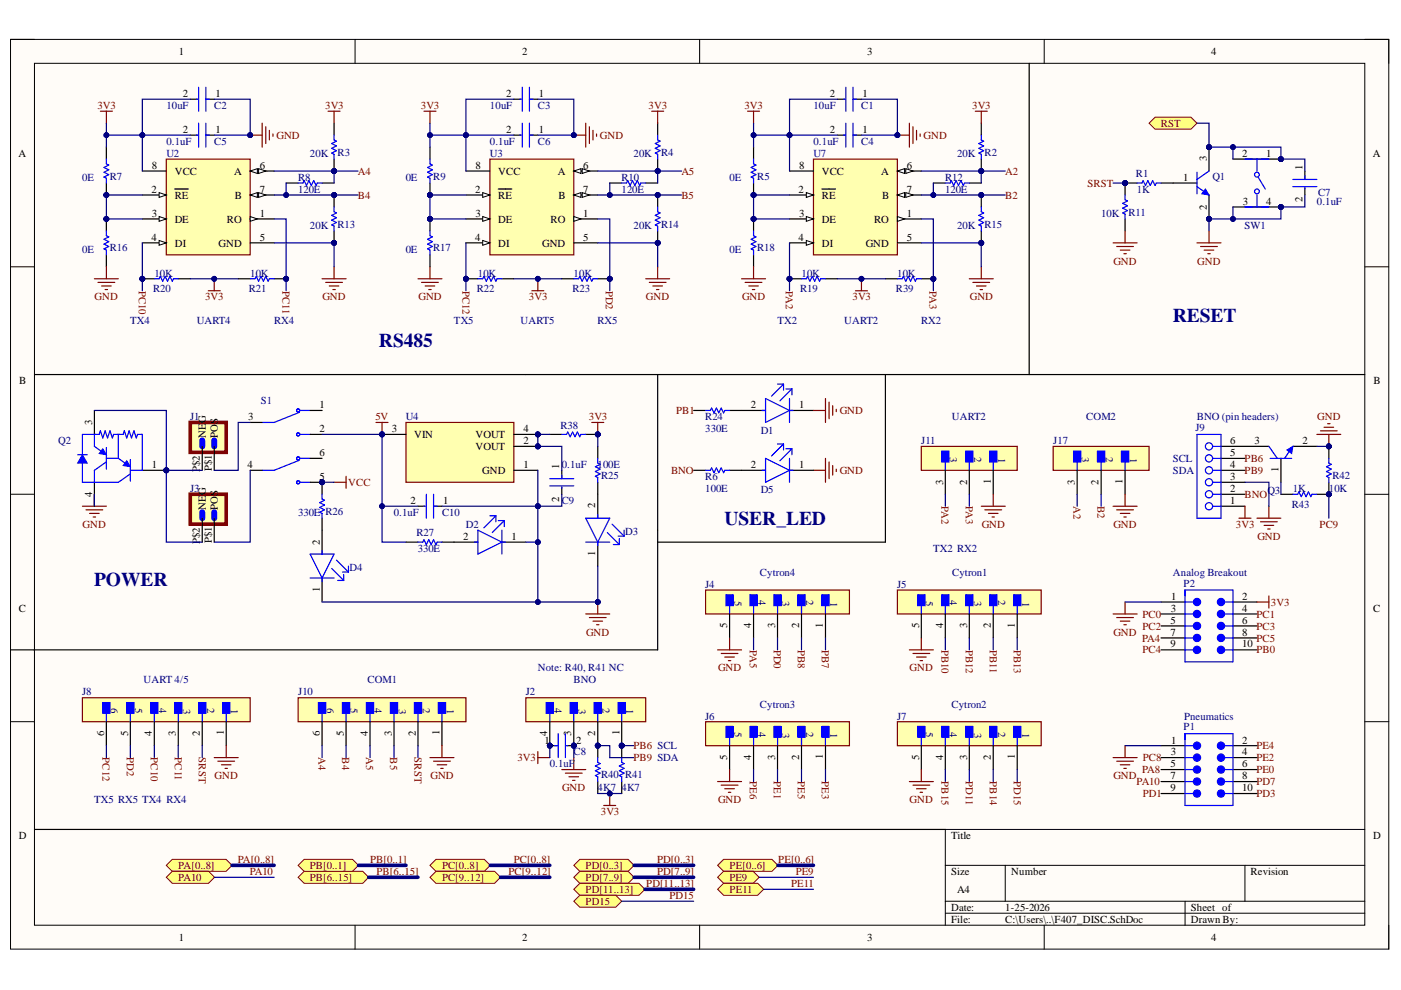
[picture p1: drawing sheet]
<svg xmlns="http://www.w3.org/2000/svg" width="297mm" height="210mm" viewBox="0 0 297 210" stroke-linecap="round" stroke-linejoin="round" font-family="sans-serif">
<defs><g id="words">
<g font-size="4.1" fill="#000080">
<text x="248.7" y="68.3">RESET</text>
<text x="80.4" y="73.5">RS485</text>
<text x="153.6" y="111.3">USER_LED</text>
<text x="20" y="124.2">POWER</text>
</g>
<g font-size="2.3">
<text x="37.9" y="11.7">1</text>
<text x="110.7" y="11.7">2</text>
<text x="183.9" y="11.7">3</text>
<text x="256.8" y="11.7">4</text>
<text x="38.7" y="20.5">2</text>
<text x="45.7" y="20.5">1</text>
<text x="107.3" y="20.5">2</text>
<text x="114.3" y="20.5">1</text>
<text x="175.9" y="20.5">2</text>
<text x="182.9" y="20.5">1</text>
<text x="38.7" y="28.1">2</text>
<text x="45.7" y="28.1">1</text>
<text x="107.3" y="28.1">2</text>
<text x="114.3" y="28.1">1</text>
<text x="175.9" y="28.1">2</text>
<text x="182.9" y="28.1">1</text>
<text x="3.9" y="33.3">A</text>
<text x="32.2" y="35.8">8</text>
<text x="55.1" y="35.8">6</text>
<text x="100.8" y="35.8">8</text>
<text x="123.7" y="35.8">6</text>
<text x="169.4" y="35.8">8</text>
<text x="192.3" y="35.8">6</text>
<text x="255.9" y="34.2" transform="rotate(-90 255.9 34.2)">3</text>
<text x="263.4" y="33.3">2</text>
<text x="268.5" y="33.3">1</text>
<text x="276.2" y="36" transform="rotate(-90 276.2 36)">1</text>
<text x="291" y="33.3">A</text>
<text x="32.1" y="40.9">2</text>
<text x="37" y="37.1">VCC</text>
<text x="49.6" y="37.1">A</text>
<text x="55.1" y="40.9">7</text>
<text x="100.7" y="40.9">2</text>
<text x="105.6" y="37.1">VCC</text>
<text x="118.2" y="37.1">A</text>
<text x="123.7" y="40.9">7</text>
<text x="169.3" y="40.9">2</text>
<text x="174.2" y="37.1">VCC</text>
<text x="186.8" y="37.1">A</text>
<text x="192.3" y="40.9">7</text>
<text x="250.9" y="38.4">1</text>
<text x="32.2" y="46">3</text>
<text x="37" y="42.2">RE</text>
<text x="37" y="47.2">DE</text>
<text x="48.1" y="47.2">RO</text>
<text x="49.8" y="42.2">B</text>
<text x="55.1" y="46">1</text>
<text x="100.8" y="46">3</text>
<text x="105.6" y="42.2">RE</text>
<text x="105.6" y="47.2">DE</text>
<text x="116.7" y="47.2">RO</text>
<text x="118.4" y="42.2">B</text>
<text x="123.7" y="46">1</text>
<text x="169.4" y="46">3</text>
<text x="174.2" y="42.2">RE</text>
<text x="174.2" y="47.2">DE</text>
<text x="185.3" y="47.2">RO</text>
<text x="187" y="42.2">B</text>
<text x="192.3" y="46">1</text>
<text x="255.9" y="44.4" transform="rotate(-90 255.9 44.4)">2</text>
<text x="263.5" y="43.4">3</text>
<text x="268.5" y="43.4">4</text>
<text x="276.2" y="42.9" transform="rotate(-90 276.2 42.9)">2</text>
<text x="32.1" y="51">4</text>
<text x="37" y="52.3">DI</text>
<text x="46.4" y="52.3">GND</text>
<text x="55.1" y="51">5</text>
<text x="100.7" y="51">4</text>
<text x="105.6" y="52.3">DI</text>
<text x="114.9" y="52.3">GND</text>
<text x="123.7" y="51">5</text>
<text x="169.3" y="51">4</text>
<text x="174.2" y="52.3">DI</text>
<text x="183.5" y="52.3">GND</text>
<text x="192.3" y="51">5</text>
<text x="4.1" y="81.4">B</text>
<text x="291.2" y="81.4">B</text>
<text x="52.6" y="89.1">3</text>
<text x="67.7" y="86.5">1</text>
<text x="159.2" y="86.5">2</text>
<text x="169.4" y="86.5">1</text>
<text x="19.5" y="90.1" transform="rotate(-90 19.5 90.1)">3</text>
<text x="43.6" y="92.8" transform="rotate(-90 43.6 92.8)">NEG</text>
<text x="46.2" y="92.8" transform="rotate(-90 46.2 92.8)">POS</text>
<text x="67.7" y="91.7">2</text>
<text x="83.1" y="91.7">3</text>
<text x="87.8" y="92.9">VIN</text>
<text x="100.8" y="95.5">VOUT</text>
<text x="100.8" y="92.9">VOUT</text>
<text x="111" y="94.2">2</text>
<text x="111" y="91.7">4</text>
<text x="260.8" y="94.2">6</text>
<text x="266" y="94.2">3</text>
<text x="276.2" y="94.2">2</text>
<text x="32.2" y="99.3">1</text>
<text x="42.4" y="100.1" transform="rotate(-90 42.4 100.1)">P$2</text>
<text x="44.9" y="99.9" transform="rotate(-90 44.9 99.9)">P$1</text>
<text x="52.4" y="99.3">4</text>
<text x="67.7" y="96.7">6</text>
<text x="67.7" y="101.8">5</text>
<text x="102.3" y="100.5">GND</text>
<text x="111" y="99.3">1</text>
<text x="118.6" y="99.4" transform="rotate(-90 118.6 99.4)">1</text>
<text x="159.2" y="99.3">2</text>
<text x="169.4" y="99.3">1</text>
<text x="260.8" y="101.8">3</text>
<text x="260.8" y="99.3">4</text>
<text x="260.8" y="96.7">5</text>
<text x="271.1" y="100.1" transform="rotate(-90 271.1 100.1)">1</text>
<text x="19.5" y="105.3" transform="rotate(-90 19.5 105.3)">4</text>
<text x="87" y="106.9">2</text>
<text x="94" y="106.9">1</text>
<text x="118.6" y="106.4" transform="rotate(-90 118.6 106.4)">2</text>
<text x="126.2" y="107.8" transform="rotate(-90 126.2 107.8)">2</text>
<text x="199.9" y="102.7" transform="rotate(-90 199.9 102.7)">3</text>
<text x="205" y="102.8" transform="rotate(-90 205 102.8)">2</text>
<text x="210.1" y="102.6" transform="rotate(-90 210.1 102.6)">1</text>
<text x="227.9" y="102.7" transform="rotate(-90 227.9 102.7)">3</text>
<text x="232.9" y="102.8" transform="rotate(-90 232.9 102.8)">2</text>
<text x="238" y="102.6" transform="rotate(-90 238 102.6)">1</text>
<text x="260.8" y="104.3">2</text>
<text x="260.8" y="106.9">1</text>
<text x="43.6" y="108.1" transform="rotate(-90 43.6 108.1)">NEG</text>
<text x="46.2" y="108.1" transform="rotate(-90 46.2 108.1)">POS</text>
<text x="42.4" y="115.4" transform="rotate(-90 42.4 115.4)">P$2</text>
<text x="44.9" y="115.1" transform="rotate(-90 44.9 115.1)">P$1</text>
<text x="67.8" y="115.5" transform="rotate(-90 67.8 115.5)">2</text>
<text x="98.2" y="114.5">2</text>
<text x="108.4" y="114.5">1</text>
<text x="126.2" y="117.9" transform="rotate(-90 126.2 117.9)">1</text>
<text x="67.8" y="125.5" transform="rotate(-90 67.8 125.5)">1</text>
<text x="4" y="129.7">C</text>
<text x="248.2" y="129.7">3</text>
<text x="248.3" y="127.1">1</text>
<text x="263.4" y="129.7">4</text>
<text x="263.4" y="127.1">2</text>
<text x="291.1" y="129.7">C</text>
<text x="154.2" y="133.2" transform="rotate(-90 154.2 133.2)">5</text>
<text x="159.3" y="133.2" transform="rotate(-90 159.3 133.2)">4</text>
<text x="164.3" y="133.1" transform="rotate(-90 164.3 133.1)">3</text>
<text x="169.4" y="133.2" transform="rotate(-90 169.4 133.2)">2</text>
<text x="174.5" y="133.1" transform="rotate(-90 174.5 133.1)">1</text>
<text x="194.9" y="133.2" transform="rotate(-90 194.9 133.2)">5</text>
<text x="199.9" y="133.2" transform="rotate(-90 199.9 133.2)">4</text>
<text x="205" y="133.1" transform="rotate(-90 205 133.1)">3</text>
<text x="210.1" y="133.2" transform="rotate(-90 210.1 133.2)">2</text>
<text x="215.2" y="133.1" transform="rotate(-90 215.2 133.1)">1</text>
<text x="248.2" y="132.2">5</text>
<text x="248.2" y="134.7">7</text>
<text x="248.2" y="137.3">9</text>
<text x="263.4" y="132.2">6</text>
<text x="263.4" y="134.7">8</text>
<text x="263.4" y="137.3">10</text>
<text x="47.4" y="155.9" transform="rotate(-90 47.4 155.9)">1</text>
<text x="93.2" y="155.9" transform="rotate(-90 93.2 155.9)">1</text>
<text x="131.4" y="155.9" transform="rotate(-90 131.4 155.9)">1</text>
<text x="22.1" y="156.1" transform="rotate(-90 22.1 156.1)">6</text>
<text x="27.2" y="156" transform="rotate(-90 27.2 156)">5</text>
<text x="32.2" y="156.1" transform="rotate(-90 32.2 156.1)">4</text>
<text x="37.3" y="156" transform="rotate(-90 37.3 156)">3</text>
<text x="42.4" y="156.1" transform="rotate(-90 42.4 156.1)">2</text>
<text x="67.8" y="156.1" transform="rotate(-90 67.8 156.1)">6</text>
<text x="72.9" y="156" transform="rotate(-90 72.9 156)">5</text>
<text x="78" y="156.1" transform="rotate(-90 78 156.1)">4</text>
<text x="83.1" y="156" transform="rotate(-90 83.1 156)">3</text>
<text x="88.1" y="156.1" transform="rotate(-90 88.1 156.1)">2</text>
<text x="115.5" y="157.6">1</text>
<text x="116" y="156.1" transform="rotate(-90 116 156.1)">4</text>
<text x="121.1" y="156" transform="rotate(-90 121.1 156)">3</text>
<text x="122.1" y="157.6">2</text>
<text x="126.2" y="156.1" transform="rotate(-90 126.2 156.1)">2</text>
<text x="154.2" y="161.1" transform="rotate(-90 154.2 161.1)">5</text>
<text x="159.3" y="161.2" transform="rotate(-90 159.3 161.2)">4</text>
<text x="164.3" y="161.1" transform="rotate(-90 164.3 161.1)">3</text>
<text x="169.4" y="161.2" transform="rotate(-90 169.4 161.2)">2</text>
<text x="174.5" y="161" transform="rotate(-90 174.5 161)">1</text>
<text x="194.9" y="161.1" transform="rotate(-90 194.9 161.1)">5</text>
<text x="199.9" y="161.2" transform="rotate(-90 199.9 161.2)">4</text>
<text x="205" y="161.1" transform="rotate(-90 205 161.1)">3</text>
<text x="210.1" y="161.2" transform="rotate(-90 210.1 161.2)">2</text>
<text x="215.2" y="161" transform="rotate(-90 215.2 161)">1</text>
<text x="248.2" y="160.2">3</text>
<text x="248.3" y="157.6">1</text>
<text x="263.4" y="160.2">4</text>
<text x="263.4" y="157.6">2</text>
<text x="248.2" y="162.7">5</text>
<text x="248.2" y="165.2">7</text>
<text x="248.2" y="167.8">9</text>
<text x="263.4" y="162.7">6</text>
<text x="263.4" y="165.2">8</text>
<text x="263.4" y="167.8">10</text>
<text x="4" y="177.9">D</text>
<text x="201.6" y="177.9">Title</text>
<text x="291.1" y="177.9">D</text>
<text x="201.6" y="185.5">Size</text>
<text x="214.4" y="185.5">Number</text>
<text x="265.2" y="185.5">Revision</text>
<text x="202.9" y="189.3">A4</text>
<text x="201.6" y="193.1">Date:</text>
<text x="201.6" y="195.7">File:</text>
<text x="213.1" y="193.1">1-25-2026</text>
<text x="213.1" y="195.7">C:\Users\..\F407_DISC.SchDoc</text>
<text x="252.5" y="193.1">Sheet of</text>
<text x="252.5" y="195.7">Drawn By:</text>
<text x="37.9" y="199.5">1</text>
<text x="110.7" y="199.5">2</text>
<text x="183.9" y="199.5">3</text>
<text x="256.8" y="199.5">4</text>
</g>
<g font-size="2.3" fill="#800000">
<text x="20.6" y="23.1">3V3</text>
<text x="68.9" y="23.1">3V3</text>
<text x="89.2" y="23.1">3V3</text>
<text x="137.5" y="23.1">3V3</text>
<text x="157.8" y="23.1">3V3</text>
<text x="206.1" y="23.1">3V3</text>
<text x="58.6" y="29.5">GND</text>
<text x="127.2" y="29.5">GND</text>
<text x="195.8" y="29.5">GND</text>
<text x="246.1" y="26.9">RST</text>
<text x="75.9" y="37.1">A4</text>
<text x="144.5" y="37.1">A5</text>
<text x="213.1" y="37.1">A2</text>
<text x="230.6" y="39.6">SRST</text>
<text x="75.9" y="42.2">B4</text>
<text x="144.5" y="42.2">B5</text>
<text x="213.1" y="42.2">B2</text>
<text x="236.1" y="56.1">GND</text>
<text x="253.8" y="56.1">GND</text>
<text x="20" y="63.7">GND</text>
<text x="29.4" y="61.7" transform="rotate(90 29.4 61.7)">PC10</text>
<text x="43.5" y="63.7">3V3</text>
<text x="59.9" y="61.7" transform="rotate(90 59.9 61.7)">PC11</text>
<text x="68.3" y="63.7">GND</text>
<text x="88.7" y="63.7">GND</text>
<text x="98" y="61.7" transform="rotate(90 98 61.7)">PC12</text>
<text x="112.2" y="63.7">3V3</text>
<text x="128.5" y="61.7" transform="rotate(90 128.5 61.7)">PD2</text>
<text x="136.9" y="63.7">GND</text>
<text x="157.3" y="63.7">GND</text>
<text x="166.6" y="61.7" transform="rotate(90 166.6 61.7)">PA2</text>
<text x="180.7" y="63.7">3V3</text>
<text x="197.1" y="61.7" transform="rotate(90 197.1 61.7)">PA3</text>
<text x="205.6" y="63.7">GND</text>
<text x="79.6" y="89.1">5V</text>
<text x="124.8" y="89.1">3V3</text>
<text x="143.4" y="87.8">PB1</text>
<text x="178" y="87.8">GND</text>
<text x="279.3" y="89.1">GND</text>
<text x="142.3" y="100.5">BNO</text>
<text x="178" y="100.5">GND</text>
<text x="263.9" y="98">PB6</text>
<text x="263.9" y="100.5">PB9</text>
<text x="73.8" y="103.1">VCC</text>
<text x="199.6" y="107.3" transform="rotate(90 199.6 107.3)">PA2</text>
<text x="204.8" y="107.3" transform="rotate(90 204.8 107.3)">PA3</text>
<text x="227.6" y="107.3" transform="rotate(90 227.6 107.3)">A2</text>
<text x="232.7" y="107.3" transform="rotate(90 232.7 107.3)">B2</text>
<text x="263.9" y="105.6">BNO</text>
<text x="17.5" y="111.9">GND</text>
<text x="208.2" y="111.9">GND</text>
<text x="236.1" y="111.9">GND</text>
<text x="262" y="111.9">3V3</text>
<text x="279.8" y="111.9">PC9</text>
<text x="266.6" y="114.5">GND</text>
<text x="242.2" y="130.9">PC0</text>
<text x="266.4" y="130.9">PC1</text>
<text x="269.5" y="128.4">3V3</text>
<text x="124.2" y="134.7">GND</text>
<text x="159" y="137.8" transform="rotate(90 159 137.8)">PA5</text>
<text x="164.1" y="137.8" transform="rotate(90 164.1 137.8)">PD0</text>
<text x="169.2" y="137.8" transform="rotate(90 169.2 137.8)">PB8</text>
<text x="174.2" y="137.8" transform="rotate(90 174.2 137.8)">PB7</text>
<text x="199.6" y="137.8" transform="rotate(90 199.6 137.8)">PB10</text>
<text x="204.8" y="137.8" transform="rotate(90 204.8 137.8)">PB12</text>
<text x="209.8" y="137.8" transform="rotate(90 209.8 137.8)">PB11</text>
<text x="214.9" y="137.8" transform="rotate(90 214.9 137.8)">PB13</text>
<text x="236.1" y="134.7">GND</text>
<text x="242.2" y="136">PA4</text>
<text x="242.2" y="133.5">PC2</text>
<text x="266.4" y="133.5">PC3</text>
<text x="266.4" y="136">PC5</text>
<text x="152.2" y="142.4">GND</text>
<text x="192.8" y="142.4">GND</text>
<text x="242.2" y="138.6">PC4</text>
<text x="266.4" y="138.6">PB0</text>
<text x="21.7" y="160.6" transform="rotate(90 21.7 160.6)">PC12</text>
<text x="26.9" y="160.6" transform="rotate(90 26.9 160.6)">PD2</text>
<text x="32" y="160.6" transform="rotate(90 32 160.6)">PC10</text>
<text x="37" y="160.6" transform="rotate(90 37 160.6)">PC11</text>
<text x="42.1" y="160.6" transform="rotate(90 42.1 160.6)">SRST</text>
<text x="67.5" y="160.6" transform="rotate(90 67.5 160.6)">A4</text>
<text x="72.6" y="160.6" transform="rotate(90 72.6 160.6)">B4</text>
<text x="77.6" y="160.6" transform="rotate(90 77.6 160.6)">A5</text>
<text x="82.7" y="160.6" transform="rotate(90 82.7 160.6)">B5</text>
<text x="87.9" y="160.6" transform="rotate(90 87.9 160.6)">SRST</text>
<text x="109.7" y="161.4">3V3</text>
<text x="134.3" y="158.9">PB6 SCL</text>
<text x="134.3" y="161.4">PB9 SDA</text>
<text x="242.3" y="161.4">PC8</text>
<text x="266.4" y="161.4">PE2</text>
<text x="266.4" y="158.9">PE4</text>
<text x="45.5" y="165.2">GND</text>
<text x="91.3" y="165.2">GND</text>
<text x="119.2" y="167.8">GND</text>
<text x="159" y="165.7" transform="rotate(90 159 165.7)">PE6</text>
<text x="164.1" y="165.7" transform="rotate(90 164.1 165.7)">PE1</text>
<text x="169.2" y="165.7" transform="rotate(90 169.2 165.7)">PE5</text>
<text x="174.2" y="165.7" transform="rotate(90 174.2 165.7)">PE3</text>
<text x="199.6" y="165.7" transform="rotate(90 199.6 165.7)">PB15</text>
<text x="204.8" y="165.7" transform="rotate(90 204.8 165.7)">PD11</text>
<text x="209.8" y="165.7" transform="rotate(90 209.8 165.7)">PB14</text>
<text x="214.9" y="165.7" transform="rotate(90 214.9 165.7)">PD15</text>
<text x="236.1" y="165.2">GND</text>
<text x="241" y="166.5">PA10</text>
<text x="242.2" y="164">PA8</text>
<text x="266.4" y="164">PE0</text>
<text x="266.4" y="166.5">PD7</text>
<text x="127.4" y="172.9">3V3</text>
<text x="152.2" y="170.3">GND</text>
<text x="192.8" y="170.3">GND</text>
<text x="242.3" y="169">PD1</text>
<text x="266.4" y="169">PD3</text>
<text x="37.8" y="184.3">PA[0..8]</text>
<text x="50.4" y="183">PA[0..8]</text>
<text x="52.9" y="185.5">PA10</text>
<text x="65.7" y="184.3">PB[0..1]</text>
<text x="78.5" y="183">PB[0..1]</text>
<text x="79.8" y="185.5">PB[6..15]</text>
<text x="93.7" y="184.3">PC[0..8]</text>
<text x="107.8" y="185.5">PC[9..12]</text>
<text x="108.9" y="183">PC[0..8]</text>
<text x="124.2" y="184.3">PD[0..3]</text>
<text x="139.3" y="183">PD[0..3]</text>
<text x="139.3" y="185.5">PD[7..9]</text>
<text x="154.7" y="184.3">PE[0..6]</text>
<text x="165" y="183">PE[0..6]</text>
<text x="168.7" y="185.5">PE9</text>
<text x="37.8" y="186.8">PA10</text>
<text x="65.7" y="186.8">PB[6..15]</text>
<text x="93.7" y="186.8">PC[9..12]</text>
<text x="124.2" y="186.8">PD[7..9]</text>
<text x="124.2" y="189.3">PD[11..13]</text>
<text x="124.2" y="191.9">PD15</text>
<text x="137" y="188.1">PD[11..13]</text>
<text x="141.9" y="190.6">PD15</text>
<text x="154.7" y="186.8">PE9</text>
<text x="154.7" y="189.3">PE11</text>
<text x="167.7" y="188.1">PE11</text>
</g>
<g font-size="2.3" fill="#000080">
<text x="35.3" y="23.1">10uF</text>
<text x="45.4" y="23.1">C2</text>
<text x="103.9" y="23.1">10uF</text>
<text x="114" y="23.1">C3</text>
<text x="172.5" y="23.1">10uF</text>
<text x="182.6" y="23.1">C1</text>
<text x="35.3" y="33.3">U2</text>
<text x="35.3" y="30.8">0.1uF</text>
<text x="45.4" y="30.8">C5</text>
<text x="65.7" y="33.3">20K</text>
<text x="71.6" y="33">R3</text>
<text x="103.9" y="33.3">U3</text>
<text x="103.9" y="30.8">0.1uF</text>
<text x="114" y="30.8">C6</text>
<text x="134.3" y="33.3">20K</text>
<text x="140.2" y="33">R4</text>
<text x="172.5" y="33.3">U7</text>
<text x="172.5" y="30.8">0.1uF</text>
<text x="182.6" y="30.8">C4</text>
<text x="202.9" y="33.3">20K</text>
<text x="208.7" y="33">R2</text>
<text x="17.4" y="38.4">0E</text>
<text x="23.3" y="38.1">R7</text>
<text x="63.2" y="38.4">R8</text>
<text x="63.2" y="40.9">120E</text>
<text x="86" y="38.4">0E</text>
<text x="91.9" y="38.1">R9</text>
<text x="131.8" y="38.4">R10</text>
<text x="131.8" y="40.9">120E</text>
<text x="154.7" y="38.4">0E</text>
<text x="160.5" y="38.1">R5</text>
<text x="200.4" y="38.4">R12</text>
<text x="200.4" y="40.9">120E</text>
<text x="240.8" y="37.6">R1</text>
<text x="241.1" y="40.9">1K</text>
<text x="257" y="38.1">Q1</text>
<text x="279.5" y="41.7">C7</text>
<text x="233.4" y="46">10K</text>
<text x="239.3" y="45.7">R11</text>
<text x="279.2" y="43.4">0.1uF</text>
<text x="17.4" y="53.6">0E</text>
<text x="23.3" y="53.3">R16</text>
<text x="65.7" y="48.5">20K</text>
<text x="71.6" y="48.2">R13</text>
<text x="86" y="53.6">0E</text>
<text x="91.9" y="53.3">R17</text>
<text x="134.3" y="48.5">20K</text>
<text x="140.2" y="48.2">R14</text>
<text x="154.7" y="53.6">0E</text>
<text x="160.5" y="53.3">R18</text>
<text x="202.9" y="48.5">20K</text>
<text x="208.7" y="48.2">R15</text>
<text x="263.9" y="48.5">SW1</text>
<text x="32.7" y="58.6">10K</text>
<text x="53" y="58.6">10K</text>
<text x="101.3" y="58.6">10K</text>
<text x="121.6" y="58.6">10K</text>
<text x="169.9" y="58.6">10K</text>
<text x="190.2" y="58.6">10K</text>
<text x="32.5" y="61.9">R20</text>
<text x="52.8" y="61.9">R21</text>
<text x="101.1" y="61.9">R22</text>
<text x="121.4" y="61.9">R23</text>
<text x="169.7" y="61.9">R19</text>
<text x="190" y="61.9">R39</text>
<text x="27.6" y="68.8">TX4</text>
<text x="41.7" y="68.8">UART4</text>
<text x="58.1" y="68.8">RX4</text>
<text x="96.3" y="68.8">TX5</text>
<text x="110.4" y="68.8">UART5</text>
<text x="126.7" y="68.8">RX5</text>
<text x="164.8" y="68.8">TX2</text>
<text x="179" y="68.8">UART2</text>
<text x="195.3" y="68.8">RX2</text>
<text x="40.3" y="89.1">J1</text>
<text x="55.3" y="85.8">S1</text>
<text x="86" y="89.1">U4</text>
<text x="149.5" y="89.1">R24</text>
<text x="201.8" y="89.1">UART2</text>
<text x="230.3" y="89.1">COM2</text>
<text x="253.7" y="89.1">BNO (pin headers)</text>
<text x="12.3" y="94.2">Q2</text>
<text x="118.8" y="90.9">R38</text>
<text x="149.5" y="91.7">330E</text>
<text x="161.3" y="91.9">D1</text>
<text x="195.3" y="94.2">J11</text>
<text x="223.3" y="94.2">J17</text>
<text x="253.5" y="91.4">J9</text>
<text x="119.1" y="99.3">0.1uF</text>
<text x="126.7" y="99.3">100E</text>
<text x="127.5" y="101.5">R25</text>
<text x="149.5" y="101.8">R6</text>
<text x="201.4" y="97" transform="rotate(90 201.4 97)">3</text>
<text x="206.5" y="96.9" transform="rotate(90 206.5 96.9)">2</text>
<text x="211.6" y="97.1" transform="rotate(90 211.6 97.1)">1</text>
<text x="229.4" y="97" transform="rotate(90 229.4 97)">3</text>
<text x="234.5" y="96.9" transform="rotate(90 234.5 96.9)">2</text>
<text x="239.5" y="97.1" transform="rotate(90 239.5 97.1)">1</text>
<text x="248.7" y="100.5">SDA</text>
<text x="248.7" y="98">SCL</text>
<text x="282.5" y="101.5">R42</text>
<text x="40.3" y="104.3">J3</text>
<text x="119.1" y="106.9">C9</text>
<text x="149.5" y="104.3">100E</text>
<text x="161.3" y="104.6">D5</text>
<text x="268.7" y="104.8">Q3</text>
<text x="273.9" y="107.6">R43</text>
<text x="274.1" y="104.3">1K</text>
<text x="281.7" y="104.3">10K</text>
<text x="63.2" y="109.4">330E R26</text>
<text x="83.5" y="109.4">0.1uF</text>
<text x="88.3" y="113.7">R27</text>
<text x="93.7" y="109.4">C10</text>
<text x="98.8" y="111.9">D2</text>
<text x="132.5" y="113.5">D3</text>
<text x="88.6" y="117">330E</text>
<text x="197.8" y="117">TX2 RX2</text>
<text x="74.1" y="121.1">D4</text>
<text x="149.5" y="124.6">J4</text>
<text x="161.1" y="122.1">Cytron4</text>
<text x="190.2" y="124.6">J5</text>
<text x="201.9" y="122.1">Cytron1</text>
<text x="248.7" y="122.1">Analog Breakout</text>
<text x="251" y="124.4">P2</text>
<text x="155.7" y="127.4" transform="rotate(90 155.7 127.4)">5</text>
<text x="160.8" y="127.3" transform="rotate(90 160.8 127.3)">4</text>
<text x="165.9" y="127.4" transform="rotate(90 165.9 127.4)">3</text>
<text x="170.9" y="127.3" transform="rotate(90 170.9 127.3)">2</text>
<text x="176" y="127.6" transform="rotate(90 176 127.6)">1</text>
<text x="196.3" y="127.4" transform="rotate(90 196.3 127.4)">5</text>
<text x="201.4" y="127.3" transform="rotate(90 201.4 127.3)">4</text>
<text x="206.5" y="127.4" transform="rotate(90 206.5 127.4)">3</text>
<text x="211.6" y="127.3" transform="rotate(90 211.6 127.3)">2</text>
<text x="216.7" y="127.6" transform="rotate(90 216.7 127.6)">1</text>
<text x="114" y="142.4">Note: R40, R41 NC</text>
<text x="17.4" y="147.4">J8</text>
<text x="30.4" y="144.9">UART 4/5</text>
<text x="63.2" y="147.4">J10</text>
<text x="77.9" y="144.9">COM1</text>
<text x="111.5" y="147.4">J2</text>
<text x="121.6" y="144.9">BNO</text>
<text x="23.5" y="150.2" transform="rotate(90 23.5 150.2)">6</text>
<text x="28.7" y="150.2" transform="rotate(90 28.7 150.2)">5</text>
<text x="33.7" y="150.2" transform="rotate(90 33.7 150.2)">4</text>
<text x="38.8" y="150.3" transform="rotate(90 38.8 150.3)">3</text>
<text x="43.9" y="150.2" transform="rotate(90 43.9 150.2)">2</text>
<text x="49" y="150.4" transform="rotate(90 49 150.4)">1</text>
<text x="69.3" y="150.2" transform="rotate(90 69.3 150.2)">6</text>
<text x="74.3" y="150.2" transform="rotate(90 74.3 150.2)">5</text>
<text x="79.4" y="150.2" transform="rotate(90 79.4 150.2)">4</text>
<text x="84.6" y="150.3" transform="rotate(90 84.6 150.3)">3</text>
<text x="89.7" y="150.2" transform="rotate(90 89.7 150.2)">2</text>
<text x="94.7" y="150.4" transform="rotate(90 94.7 150.4)">1</text>
<text x="117.6" y="150.2" transform="rotate(90 117.6 150.2)">4</text>
<text x="122.6" y="150.3" transform="rotate(90 122.6 150.3)">3</text>
<text x="127.7" y="150.2" transform="rotate(90 127.7 150.2)">2</text>
<text x="132.8" y="150.4" transform="rotate(90 132.8 150.4)">1</text>
<text x="149.5" y="152.6">J6</text>
<text x="155.7" y="155.3" transform="rotate(90 155.7 155.3)">5</text>
<text x="160.8" y="155.3" transform="rotate(90 160.8 155.3)">4</text>
<text x="161.1" y="150">Cytron3</text>
<text x="165.9" y="155.4" transform="rotate(90 165.9 155.4)">3</text>
<text x="170.9" y="155.3" transform="rotate(90 170.9 155.3)">2</text>
<text x="176" y="155.4" transform="rotate(90 176 155.4)">1</text>
<text x="190.2" y="152.6">J7</text>
<text x="196.3" y="155.3" transform="rotate(90 196.3 155.3)">5</text>
<text x="201.4" y="155.3" transform="rotate(90 201.4 155.3)">4</text>
<text x="201.7" y="150">Cytron2</text>
<text x="206.5" y="155.4" transform="rotate(90 206.5 155.4)">3</text>
<text x="211.6" y="155.3" transform="rotate(90 211.6 155.3)">2</text>
<text x="216.7" y="155.4" transform="rotate(90 216.7 155.4)">1</text>
<text x="251" y="154.9">P1</text>
<text x="251" y="152.6">Pneumatics</text>
<text x="121.6" y="160.2">C8</text>
<text x="116.6" y="162.7">0.1uF</text>
<text x="126.7" y="167.8">4K7</text>
<text x="127.5" y="165">R40 R41</text>
<text x="131.8" y="167.8">4K7</text>
<text x="20" y="170.3">TX5 RX5 TX4 RX4</text>
</g>
</g></defs>
<path d="M2.2 8.4h292.2v192.8h-292.2z" fill-rule="evenodd" fill="#fffcf8"/>
<path d="M2.2 8.4h292.2v192.8h-292.2z" fill="none" stroke="#000" stroke-width=".21"/>
<path d="M7.3 13.4h282.1v182.8h-282.1z" fill-rule="evenodd" fill="#fffcf8"/>
<g fill="none" stroke="#000" stroke-width=".21">
<path d="M2.2 8.3h5.1M7.3 13.4h282.1v182.8h-282.1zM75.3 8.3v5.1M148.3 8.3v5.1M221.4 8.4v5M289.4 8.4h5v5M2.2 56.6h5.1M289.4 56.6h5M2.2 104.8h5.1M289.4 104.8h5M2.2 153h5.1M289.4 153h5"/>
<path d="M289.4 175.9h-89v20.3M75.3 196.2v5M148.3 196.2v5M200.4 183.5h89M200.4 191.1h89M200.4 193.6h89M213.1 183.5v7.6M221.4 196.2v5M251.2 191.1v5.1M264 183.5v7.6M294.4 196.2v5"/>
</g>
<path d="M35.3 33.7h17.7v20.3h-17.7z" fill-rule="evenodd" fill="#ffffb0"/>
<path d="M35.3 33.7h17.7v20.3h-17.7z" fill="none" stroke="#800000" stroke-width=".25"/>
<path d="M30.2 36.3h5.1M30.2 41.3h5.1" fill="none" stroke="#000" stroke-width=".25"/>
<path d="M33.7 40.8l1.6 .5-1.6 .6z" fill="#f8fcff"/>
<path d="M33.7 40.8l1.6 .5-1.6 .6z" fill="none" stroke="#000" stroke-width=".21"/>
<path d="M53 36.3h5.1M37 40.1h2.9" fill="none" stroke="#000" stroke-width=".25"/>
<path d="M53 36.3l1.6-.5v1z" fill="#f8fcff"/>
<path d="M53 36.3l1.6-.5v1z" fill="none" stroke="#000" stroke-width=".21"/>
<path d="M54.8 35.8l1.5 .5-1.5 .5z" fill="#f8fcff"/>
<path d="M54.8 35.8l1.5 .5-1.5 .5z" fill="none" stroke="#000" stroke-width=".21"/>
<path d="M53 41.3h5.1" fill="none" stroke="#000" stroke-width=".25"/>
<path d="M53 41.3l1.6-.5v1.1z" fill="#f8fcff"/>
<path d="M53 41.3l1.6-.5v1.1z" fill="none" stroke="#000" stroke-width=".21"/>
<path d="M54.8 40.8l1.5 .5-1.5 .6z" fill="#f8fcff"/>
<path d="M54.8 40.8l1.5 .5-1.5 .6z" fill="none" stroke="#000" stroke-width=".21"/>
<path d="M30.2 46.4h5.1" fill="none" stroke="#000" stroke-width=".25"/>
<path d="M33.7 45.9l1.6 .5-1.6 .5z" fill="#f8fcff"/>
<path d="M33.7 45.9l1.6 .5-1.6 .5z" fill="none" stroke="#000" stroke-width=".21"/>
<path d="M30.2 51.5h5.1" fill="none" stroke="#000" stroke-width=".25"/>
<path d="M33.7 51l1.6 .5-1.6 .5z" fill="#f8fcff"/>
<path d="M33.7 51l1.6 .5-1.6 .5z" fill="none" stroke="#000" stroke-width=".21"/>
<path d="M53 46.4h5.1" fill="none" stroke="#000" stroke-width=".25"/>
<path d="M53 45.9l1.6 .5-1.6 .5z" fill="#f8fcff"/>
<path d="M53 45.9l1.6 .5-1.6 .5z" fill="none" stroke="#000" stroke-width=".21"/>
<path d="M40.3 28.7h1.6M43.6 28.7h1.8M53 51.5h5.1" fill="none" stroke="#000" stroke-width=".25"/>
<path d="M41.6 28.7h.3M42.1 26.1v5.1M43.6 26.1v5.1M43.6 28.7h.8" fill="none" stroke="#00f" stroke-width=".25"/>
<circle cx="22.6" cy="41.3" r=".51" fill="#000080"/>
<circle cx="22.6" cy="41.3" r=".51" fill="none" stroke="#000080" stroke-width=".21"/>
<path d="M22.6 31.2v2.5M22.6 38.8v2.5" fill="none" stroke="#000" stroke-width=".25"/>
<circle cx="22.6" cy="41.3" r=".51" fill="#000080"/>
<circle cx="22.6" cy="41.3" r=".51" fill="none" stroke="#000080" stroke-width=".21"/>
<path d="M42.1 18.5v5.1M43.6 18.5v5.1M22.6 33.7v1l.5 .3-1.1 .5 1.1 .5-1.1 .5 1.1 .5-1.1 .5 .6 .3v1M41.6 21h.3M43.6 21h.8" fill="none" stroke="#00f" stroke-width=".25"/>
<path d="M40.3 21h1.6M43.6 21h1.8" fill="none" stroke="#000" stroke-width=".25"/>
<circle cx="22.6" cy="46.4" r=".51" fill="#000080"/>
<circle cx="22.6" cy="46.4" r=".51" fill="none" stroke="#000080" stroke-width=".21"/>
<path d="M22.6 46.4v2.6" fill="none" stroke="#000" stroke-width=".25"/>
<circle cx="22.6" cy="46.4" r=".51" fill="#000080"/>
<circle cx="22.6" cy="46.4" r=".51" fill="none" stroke="#000080" stroke-width=".21"/>
<path d="M22.6 54v2.6" fill="none" stroke="#000" stroke-width=".25"/>
<path d="M22.6 49v1l.5 .2-1.1 .5 1.1 .5-1.1 .6 1.1 .5-1.1 .5 .6 .2v1" fill="none" stroke="#00f" stroke-width=".25"/>
<path d="M21.3 23.6h2.5M22.6 23.6v2.5M20 59.1h5.1M20.8 59.9h3.5M22.6 56.6v2.5M21.5 60.6h2.1M22.3 61.4h.5" fill="none" stroke="#800000" stroke-width=".25"/>
<circle cx="30.2" cy="59.1" r=".51" fill="#000080"/>
<circle cx="30.2" cy="59.1" r=".51" fill="none" stroke="#000080" stroke-width=".21"/>
<path d="M30.2 59.1h2.5" fill="none" stroke="#000" stroke-width=".25"/>
<circle cx="30.2" cy="59.1" r=".51" fill="#000080"/>
<circle cx="30.2" cy="59.1" r=".51" fill="none" stroke="#000080" stroke-width=".21"/>
<path d="M37.8 59.1h2.5" fill="none" stroke="#000" stroke-width=".25"/>
<path d="M32.7 59.1h1l.3-.5 .5 1 .5-1 .5 1 .5-1 .5 1 .3-.5h1" fill="none" stroke="#00f" stroke-width=".25"/>
<circle cx="60.7" cy="59.1" r=".51" fill="#000080"/>
<circle cx="60.7" cy="59.1" r=".51" fill="none" stroke="#000080" stroke-width=".21"/>
<path d="M50.5 59.1h2.5M58.1 59.1h2.6" fill="none" stroke="#000" stroke-width=".25"/>
<circle cx="60.7" cy="59.1" r=".51" fill="#000080"/>
<circle cx="60.7" cy="59.1" r=".51" fill="none" stroke="#000080" stroke-width=".21"/>
<path d="M63.2 38.8h1l.3-.5 .5 1 .5-1 .5 1 .5-1 .5 1 .3-.5h1M53 59.1h1.1l.2-.5 .5 1 .5-1 .5 1 .5-1 .6 1 .2-.5h1" fill="none" stroke="#00f" stroke-width=".25"/>
<path d="M60.7 38.8h2.5M68.3 38.8h2.5" fill="none" stroke="#000" stroke-width=".25"/>
<circle cx="70.8" cy="36.3" r=".51" fill="#000080"/>
<circle cx="70.8" cy="36.3" r=".51" fill="none" stroke="#000080" stroke-width=".21"/>
<path d="M70.8 33.7v2.6" fill="none" stroke="#000" stroke-width=".25"/>
<circle cx="70.8" cy="36.3" r=".51" fill="#000080"/>
<circle cx="70.8" cy="36.3" r=".51" fill="none" stroke="#000080" stroke-width=".21"/>
<path d="M70.8 26.1v2.6" fill="none" stroke="#000" stroke-width=".25"/>
<path d="M70.8 28.7v1l.5 .2-1 .5 1 .5-1 .5 1 .6-1 .5 .5 .2v1" fill="none" stroke="#00f" stroke-width=".25"/>
<circle cx="70.8" cy="51.5" r=".51" fill="#000080"/>
<circle cx="70.8" cy="51.5" r=".51" fill="none" stroke="#000080" stroke-width=".21"/>
<circle cx="70.8" cy="41.3" r=".51" fill="#000080"/>
<circle cx="70.8" cy="41.3" r=".51" fill="none" stroke="#000080" stroke-width=".21"/>
<path d="M70.8 49v2.5" fill="none" stroke="#000" stroke-width=".25"/>
<circle cx="70.8" cy="51.5" r=".51" fill="#000080"/>
<circle cx="70.8" cy="51.5" r=".51" fill="none" stroke="#000080" stroke-width=".21"/>
<path d="M70.8 41.3v2.6" fill="none" stroke="#000" stroke-width=".25"/>
<circle cx="70.8" cy="41.3" r=".51" fill="#000080"/>
<circle cx="70.8" cy="41.3" r=".51" fill="none" stroke="#000080" stroke-width=".21"/>
<path d="M70.8 43.9v1l.5 .3-1 .5 1 .5-1 .5 1 .5-1 .5 .5 .2v1.1" fill="none" stroke="#00f" stroke-width=".25"/>
<path d="M69.6 23.6h2.5M70.8 23.6v2.5M45.4 59.1v2.5M68.3 59.1h5.1M69.1 59.9h3.5M70.8 56.6v2.5M44.2 61.6h2.5M69.8 60.6h2M70.6 61.4h.5" fill="none" stroke="#800000" stroke-width=".25"/>
<circle cx="45.4" cy="59.1" r=".51" fill="#000080"/>
<circle cx="45.4" cy="59.1" r=".51" fill="none" stroke="#000080" stroke-width=".21"/>
<path d="M53 28.7h2.6M55.6 26.1v5.1M56.3 26.9v3.5M57.1 27.6v2.1M57.9 28.4v.5" fill="none" stroke="#800000" stroke-width=".25"/>
<circle cx="53" cy="28.7" r=".51" fill="#000080"/>
<circle cx="53" cy="28.7" r=".51" fill="none" stroke="#000080" stroke-width=".21"/>
<path d="M103.9 33.7h17.8v20.3h-17.8z" fill-rule="evenodd" fill="#ffffb0"/>
<path d="M103.9 33.7h17.8v20.3h-17.8z" fill="none" stroke="#800000" stroke-width=".25"/>
<path d="M98.8 36.3h5.1M98.8 41.3h5.1" fill="none" stroke="#000" stroke-width=".25"/>
<path d="M102.3 40.8l1.6 .5-1.6 .6z" fill="#f8fcff"/>
<path d="M102.3 40.8l1.6 .5-1.6 .6z" fill="none" stroke="#000" stroke-width=".21"/>
<path d="M121.7 36.3h5M105.6 40.1h2.9" fill="none" stroke="#000" stroke-width=".25"/>
<path d="M121.7 36.3l1.5-.5v1z" fill="#f8fcff"/>
<path d="M121.7 36.3l1.5-.5v1z" fill="none" stroke="#000" stroke-width=".21"/>
<path d="M123.4 35.8l1.6 .5-1.6 .5z" fill="#f8fcff"/>
<path d="M123.4 35.8l1.6 .5-1.6 .5z" fill="none" stroke="#000" stroke-width=".21"/>
<path d="M121.7 41.3h5" fill="none" stroke="#000" stroke-width=".25"/>
<path d="M121.7 41.3l1.5-.5v1.1z" fill="#f8fcff"/>
<path d="M121.7 41.3l1.5-.5v1.1z" fill="none" stroke="#000" stroke-width=".21"/>
<path d="M123.4 40.8l1.6 .5-1.6 .6z" fill="#f8fcff"/>
<path d="M123.4 40.8l1.6 .5-1.6 .6z" fill="none" stroke="#000" stroke-width=".21"/>
<path d="M98.8 46.4h5.1" fill="none" stroke="#000" stroke-width=".25"/>
<path d="M102.3 45.9l1.6 .5-1.6 .5z" fill="#f8fcff"/>
<path d="M102.3 45.9l1.6 .5-1.6 .5z" fill="none" stroke="#000" stroke-width=".21"/>
<path d="M98.8 51.5h5.1" fill="none" stroke="#000" stroke-width=".25"/>
<path d="M102.3 51l1.6 .5-1.6 .5z" fill="#f8fcff"/>
<path d="M102.3 51l1.6 .5-1.6 .5z" fill="none" stroke="#000" stroke-width=".21"/>
<path d="M121.7 46.4h5" fill="none" stroke="#000" stroke-width=".25"/>
<path d="M121.7 45.9l1.5 .5-1.5 .5z" fill="#f8fcff"/>
<path d="M121.7 45.9l1.5 .5-1.5 .5z" fill="none" stroke="#000" stroke-width=".21"/>
<path d="M108.9 28.7h1.6M112.2 28.7h1.8M121.7 51.5h5" fill="none" stroke="#000" stroke-width=".25"/>
<path d="M110.2 28.7h.3M110.7 26.1v5.1M112.2 26.1v5.1M112.2 28.7h.8" fill="none" stroke="#00f" stroke-width=".25"/>
<circle cx="91.2" cy="41.3" r=".51" fill="#000080"/>
<circle cx="91.2" cy="41.3" r=".51" fill="none" stroke="#000080" stroke-width=".21"/>
<path d="M91.2 31.2v2.5M91.2 38.8v2.5" fill="none" stroke="#000" stroke-width=".25"/>
<circle cx="91.2" cy="41.3" r=".51" fill="#000080"/>
<circle cx="91.2" cy="41.3" r=".51" fill="none" stroke="#000080" stroke-width=".21"/>
<path d="M110.7 18.5v5.1M112.2 18.5v5.1M91.2 33.7v1l.5 .3-1.1 .5 1.1 .5-1.1 .5 1.1 .5-1.1 .5 .6 .3v1M110.2 21h.3M112.2 21h.8" fill="none" stroke="#00f" stroke-width=".25"/>
<path d="M108.9 21h1.6M112.2 21h1.8" fill="none" stroke="#000" stroke-width=".25"/>
<circle cx="91.2" cy="46.4" r=".51" fill="#000080"/>
<circle cx="91.2" cy="46.4" r=".51" fill="none" stroke="#000080" stroke-width=".21"/>
<path d="M91.2 46.4v2.6" fill="none" stroke="#000" stroke-width=".25"/>
<circle cx="91.2" cy="46.4" r=".51" fill="#000080"/>
<circle cx="91.2" cy="46.4" r=".51" fill="none" stroke="#000080" stroke-width=".21"/>
<path d="M91.2 54v2.6" fill="none" stroke="#000" stroke-width=".25"/>
<path d="M91.2 49v1l.5 .2-1.1 .5 1.1 .5-1.1 .6 1.1 .5-1.1 .5 .6 .2v1" fill="none" stroke="#00f" stroke-width=".25"/>
<path d="M89.9 23.6h2.5M91.2 23.6v2.5M88.6 59.1h5.1M89.4 59.9h3.5M91.2 56.6v2.5M90.1 60.6h2.1M90.9 61.4h.5" fill="none" stroke="#800000" stroke-width=".25"/>
<circle cx="98.8" cy="59.1" r=".51" fill="#000080"/>
<circle cx="98.8" cy="59.1" r=".51" fill="none" stroke="#000080" stroke-width=".21"/>
<path d="M98.8 59.1h2.5" fill="none" stroke="#000" stroke-width=".25"/>
<circle cx="98.8" cy="59.1" r=".51" fill="#000080"/>
<circle cx="98.8" cy="59.1" r=".51" fill="none" stroke="#000080" stroke-width=".21"/>
<path d="M106.4 59.1h2.5" fill="none" stroke="#000" stroke-width=".25"/>
<path d="M101.3 59.1h1l.3-.5 .5 1 .5-1 .5 1 .5-1 .5 1 .3-.5h1" fill="none" stroke="#00f" stroke-width=".25"/>
<circle cx="129.3" cy="59.1" r=".51" fill="#000080"/>
<circle cx="129.3" cy="59.1" r=".51" fill="none" stroke="#000080" stroke-width=".21"/>
<path d="M119.1 59.1h2.6M126.7 59.1h2.6" fill="none" stroke="#000" stroke-width=".25"/>
<circle cx="129.3" cy="59.1" r=".51" fill="#000080"/>
<circle cx="129.3" cy="59.1" r=".51" fill="none" stroke="#000080" stroke-width=".21"/>
<path d="M131.8 38.8h1l.3-.5 .5 1 .5-1 .5 1 .5-1 .5 1 .3-.5h1M121.7 59.1h1l.2-.5 .5 1 .5-1 .5 1 .6-1 .5 1 .2-.5h1" fill="none" stroke="#00f" stroke-width=".25"/>
<path d="M129.3 38.8h2.5M136.9 38.8h2.5" fill="none" stroke="#000" stroke-width=".25"/>
<circle cx="139.4" cy="36.3" r=".51" fill="#000080"/>
<circle cx="139.4" cy="36.3" r=".51" fill="none" stroke="#000080" stroke-width=".21"/>
<path d="M139.4 33.7v2.6" fill="none" stroke="#000" stroke-width=".25"/>
<circle cx="139.4" cy="36.3" r=".51" fill="#000080"/>
<circle cx="139.4" cy="36.3" r=".51" fill="none" stroke="#000080" stroke-width=".21"/>
<path d="M139.4 26.1v2.6" fill="none" stroke="#000" stroke-width=".25"/>
<path d="M139.4 28.7v1l.5 .2-1 .5 1 .5-1 .5 1 .6-1 .5 .5 .2v1" fill="none" stroke="#00f" stroke-width=".25"/>
<circle cx="139.4" cy="51.5" r=".51" fill="#000080"/>
<circle cx="139.4" cy="51.5" r=".51" fill="none" stroke="#000080" stroke-width=".21"/>
<circle cx="139.4" cy="41.3" r=".51" fill="#000080"/>
<circle cx="139.4" cy="41.3" r=".51" fill="none" stroke="#000080" stroke-width=".21"/>
<path d="M139.4 49v2.5" fill="none" stroke="#000" stroke-width=".25"/>
<circle cx="139.4" cy="51.5" r=".51" fill="#000080"/>
<circle cx="139.4" cy="51.5" r=".51" fill="none" stroke="#000080" stroke-width=".21"/>
<path d="M139.4 41.3v2.6" fill="none" stroke="#000" stroke-width=".25"/>
<circle cx="139.4" cy="41.3" r=".51" fill="#000080"/>
<circle cx="139.4" cy="41.3" r=".51" fill="none" stroke="#000080" stroke-width=".21"/>
<path d="M139.4 43.9v1l.5 .3-1 .5 1 .5-1 .5 1 .5-1 .5 .5 .2v1.1" fill="none" stroke="#00f" stroke-width=".25"/>
<path d="M138.2 23.6h2.5M139.4 23.6v2.5M114 59.1v2.5M136.9 59.1h5.1M137.7 59.9h3.5M139.4 56.6v2.5M112.8 61.6h2.5M138.4 60.6h2.1M139.2 61.4h.5" fill="none" stroke="#800000" stroke-width=".25"/>
<circle cx="114" cy="59.1" r=".51" fill="#000080"/>
<circle cx="114" cy="59.1" r=".51" fill="none" stroke="#000080" stroke-width=".21"/>
<path d="M121.7 28.7h2.5M124.2 26.1v5.1M125 26.9v3.5M125.7 27.6v2.1M126.5 28.4v.5" fill="none" stroke="#800000" stroke-width=".25"/>
<circle cx="121.7" cy="28.7" r=".51" fill="#000080"/>
<circle cx="121.7" cy="28.7" r=".51" fill="none" stroke="#000080" stroke-width=".21"/>
<path d="M236 130.2h5.1M236.8 130.9h3.5M237.5 131.7h2.1M238.3 132.5h.5M238.5 127.6v2.6M266.5 127.6h2.5M269 126.4v2.5M238.5 158.1v2.5M236 160.6h5.1M236.8 161.4h3.5M237.5 162.2h2.1M238.3 162.9h.5" fill="none" stroke="#800000" stroke-width=".25"/>
<path d="M147.1 87h2.5M154.7 87h7.6M167.4 87h5.1" fill="none" stroke="#000" stroke-width=".25"/>
<path d="M149.6 87h1l.3-.5 .5 1 .5-1 .5 1 .5-1 .5 1 .3-.5h1M161.5 87h.8M162.3 84.5l5.1 2.5-5.1 2.6zM164.8 81.4h1.3M166.1 81.4l-2.5 2.6M166.1 81.4v1.3M166.6 82.5h1.3M167.4 84.5v5.1M167.4 87h.8M167.9 82.5l-2.5 2.5M167.9 82.5v1.2" fill="none" stroke="#00f" stroke-width=".25"/>
<circle cx="271.6" cy="33.7" r=".51" fill="#000080"/>
<circle cx="271.6" cy="33.7" r=".51" fill="none" stroke="#000080" stroke-width=".21"/>
<circle cx="271.6" cy="43.9" r=".51" fill="#000080"/>
<circle cx="271.6" cy="43.9" r=".51" fill="none" stroke="#000080" stroke-width=".21"/>
<path d="M266.5 33.7h5.1" fill="none" stroke="#000" stroke-width=".25"/>
<circle cx="271.6" cy="33.7" r=".51" fill="#000080"/>
<circle cx="271.6" cy="33.7" r=".51" fill="none" stroke="#000080" stroke-width=".21"/>
<path d="M261.4 33.7h5.1M266.5 43.9h5.1" fill="none" stroke="#000" stroke-width=".25"/>
<circle cx="271.6" cy="43.9" r=".51" fill="#000080"/>
<circle cx="271.6" cy="43.9" r=".51" fill="none" stroke="#000080" stroke-width=".21"/>
<path d="M261.4 43.9h5.1" fill="none" stroke="#000" stroke-width=".25"/>
<g fill="none" stroke="#00f" stroke-width=".25">
<path d="M264 33.7h5M266.5 33.7v2.6M266.7 37.5l1.6 2.6M264 43.9h5M266.5 41.3v2.6"/>
<circle cx="266.5" cy="37" r=".51"/>
<circle cx="266.5" cy="40.6" r=".51"/>
</g>
<circle cx="256.3" cy="46.4" r=".51" fill="#000080"/>
<circle cx="256.3" cy="46.4" r=".51" fill="none" stroke="#000080" stroke-width=".21"/>
<circle cx="256.3" cy="31.2" r=".51" fill="#000080"/>
<circle cx="256.3" cy="31.2" r=".51" fill="none" stroke="#000080" stroke-width=".21"/>
<path d="M248.7 38.8h5.1M256.3 41.3v5.1" fill="none" stroke="#000" stroke-width=".25"/>
<circle cx="256.3" cy="46.4" r=".51" fill="#000080"/>
<circle cx="256.3" cy="46.4" r=".51" fill="none" stroke="#000080" stroke-width=".21"/>
<path d="M256.3 31.2v5.1" fill="none" stroke="#000" stroke-width=".25"/>
<circle cx="256.3" cy="31.2" r=".51" fill="#000080"/>
<circle cx="256.3" cy="31.2" r=".51" fill="none" stroke="#000080" stroke-width=".21"/>
<path d="M253.8 39.6l2.5 1.7M253.8 36.5v4.6M256.3 36.3l-2.5 1.8" fill="none" stroke="#00f" stroke-width=".25"/>
<path d="M255.6 40.1l.7 1.2-1.5-.2z" fill="#00f"/>
<path d="M255.6 40.1l.7 1.2-1.5-.2z" fill="none" stroke="#00f" stroke-width=".21"/>
<path d="M253.8 51.5h5.1M254.5 52.3h3.6M255.3 53h2M256.1 53.8h.5M256.3 49v2.5" fill="none" stroke="#800000" stroke-width=".25"/>
<circle cx="238.5" cy="38.8" r=".51" fill="#000080"/>
<circle cx="238.5" cy="38.8" r=".51" fill="none" stroke="#000080" stroke-width=".21"/>
<path d="M238.5 38.8h2.6M246.2 38.8h2.5" fill="none" stroke="#000" stroke-width=".25"/>
<circle cx="238.5" cy="38.8" r=".51" fill="#000080"/>
<circle cx="238.5" cy="38.8" r=".51" fill="none" stroke="#000080" stroke-width=".21"/>
<path d="M241.1 38.8h1l.3-.5 .5 1 .5-1 .5 1 .5-1 .5 1 .2-.5h1.1" fill="none" stroke="#00f" stroke-width=".25"/>
<circle cx="238.5" cy="38.8" r=".51" fill="#000080"/>
<circle cx="238.5" cy="38.8" r=".51" fill="none" stroke="#000080" stroke-width=".21"/>
<path d="M238.5 38.8v2.5" fill="none" stroke="#000" stroke-width=".25"/>
<circle cx="238.5" cy="38.8" r=".51" fill="#000080"/>
<circle cx="238.5" cy="38.8" r=".51" fill="none" stroke="#000080" stroke-width=".21"/>
<path d="M238.5 46.4v2.6" fill="none" stroke="#000" stroke-width=".25"/>
<path d="M238.5 41.3v1.1l.5 .2-1 .5 1 .5-1 .5 1 .6-1 .5 .5 .2v1" fill="none" stroke="#00f" stroke-width=".25"/>
<path d="M236 51.5h5.1M236.8 52.3h3.5M237.5 53h2.1M238.3 53.8h.5M238.5 49v2.5" fill="none" stroke="#800000" stroke-width=".25"/>
<path d="M243.6 26.1l1.3-1.2h7.6l1.3 1.2-1.3 1.3h-7.6z" fill-rule="evenodd" fill="#ffff80"/>
<path d="M243.6 26.1l1.3-1.2h7.6l1.3 1.2-1.3 1.3h-7.6z" fill="none" stroke="#800000" stroke-width=".21"/>
<path d="M276.7 36.3v1.8M276.7 39.8v1.5" fill="none" stroke="#000" stroke-width=".25"/>
<path d="M274.1 38.1h5.1M274.1 39.6h5.1M276.7 37.3v.8M276.7 39.8v.3" fill="none" stroke="#00f" stroke-width=".25"/>
<circle cx="35.3" cy="99.7" r=".51" fill="#000080"/>
<circle cx="35.3" cy="99.7" r=".51" fill="none" stroke="#000080" stroke-width=".21"/>
<path d="M30.2 99.7h5.1" fill="none" stroke="#000" stroke-width=".25"/>
<circle cx="35.3" cy="99.7" r=".51" fill="#000080"/>
<circle cx="35.3" cy="99.7" r=".51" fill="none" stroke="#000080" stroke-width=".21"/>
<path d="M20 87v5.1M20 102.3v5" fill="none" stroke="#000" stroke-width=".25"/>
<path d="M16.5 96.4h2M17.5 98.2v4.1h7.6M20 94.6v-2.5h-2.5v4.3M20 99.7v2.6M25.1 92.1v5.1h-2.5M29.9 92.1h.3v7.6h-2.6" fill="none" stroke="#00f" stroke-width=".25"/>
<path d="M17.5 96.4l1 1.8h-2z" fill="#00f"/>
<path d="M17.5 96.4l1 1.8h-2z" fill="none" stroke="#00f" stroke-width=".21"/>
<path d="M25.1 97.2l1.8 1.2M27.6 97.4v4.6M27.6 100.5l-2.5 1.8" fill="none" stroke="#00f" stroke-width=".25"/>
<path d="M26.9 97.7l.7 1.3-1.5-.3z" fill="#00f"/>
<path d="M26.9 97.7l.7 1.3-1.5-.3z" fill="none" stroke="#00f" stroke-width=".21"/>
<path d="M20 94.6l1.8 1.3M22.6 94.9v4.6M22.6 97.9l-2.6 1.8" fill="none" stroke="#00f" stroke-width=".25"/>
<path d="M21.8 95.1l.8 1.3-1.6-.2z" fill="#00f"/>
<path d="M21.8 95.1l.8 1.3-1.6-.2z" fill="none" stroke="#00f" stroke-width=".21"/>
<path d="M20 92.1h1l.3-.8 .5 1.6 .5-1.6 .5 1.6 .5-1.6 .5 1.6 .3-.8h2l.3-.8 .5 1.6 .5-1.6 .5 1.6 .5-1.6 .5 1.6 .3-.8h.7M124.2 109.9h5.1l-2.6 5zM124.2 114.9h5.1M126.7 109.1v.8M126.7 114.9v.8M128.8 112.9l2.5 2.6M129.8 111.1l2.5 2.6M130 115.5h1.3M131.1 113.7h1.2M131.3 114.2v1.3M132.3 112.4v1.3" fill="none" stroke="#00f" stroke-width=".25"/>
<path d="M126.7 104.8v5.1M126.7 114.9v5.1" fill="none" stroke="#000" stroke-width=".25"/>
<circle cx="81" cy="92.1" r=".51" fill="#000080"/>
<circle cx="81" cy="92.1" r=".51" fill="none" stroke="#000080" stroke-width=".21"/>
<circle cx="114" cy="94.6" r=".51" fill="#000080"/>
<circle cx="114" cy="94.6" r=".51" fill="none" stroke="#000080" stroke-width=".21"/>
<circle cx="114" cy="92.1" r=".51" fill="#000080"/>
<circle cx="114" cy="92.1" r=".51" fill="none" stroke="#000080" stroke-width=".21"/>
<path d="M86.1 89.6h22.8v12.7h-22.8z" fill-rule="evenodd" fill="#ffffb0"/>
<path d="M86.1 89.6h22.8v12.7h-22.8z" fill="none" stroke="#800000" stroke-width=".25"/>
<path d="M81 92.1h5.1" fill="none" stroke="#000" stroke-width=".25"/>
<circle cx="81" cy="92.1" r=".51" fill="#000080"/>
<circle cx="81" cy="92.1" r=".51" fill="none" stroke="#000080" stroke-width=".21"/>
<path d="M108.9 94.6h5.1" fill="none" stroke="#000" stroke-width=".25"/>
<circle cx="114" cy="94.6" r=".51" fill="#000080"/>
<circle cx="114" cy="94.6" r=".51" fill="none" stroke="#000080" stroke-width=".21"/>
<path d="M108.9 92.1h5.1" fill="none" stroke="#000" stroke-width=".25"/>
<circle cx="114" cy="92.1" r=".51" fill="#000080"/>
<circle cx="114" cy="92.1" r=".51" fill="none" stroke="#000080" stroke-width=".21"/>
<path d="M108.9 99.7h5.1M126.7 94.6v2.6M86.1 114.9h2.5M93.7 114.9h7.6M106.4 114.9h5.1M126.7 102.3v2.5" fill="none" stroke="#000" stroke-width=".25"/>
<path d="M126.7 97.2v1l.5 .2-1 .6 1 .5-1 .5 1 .5-1 .5 .5 .2v1.1M88.6 114.9h1l.3-.5 .5 1.1 .5-1.1 .5 1.1 .5-1.1 .5 1.1 .3-.6h1M100.6 114.9h.7M101.3 112.4l5.1 2.5-5.1 2.6zM103.9 109.4h1.2M105.1 109.4l-2.5 2.5M105.1 109.4v1.2M105.6 110.4h1.3M106.4 112.4v5.1M106.4 114.9h.8M106.9 110.4l-2.5 2.5M106.9 110.4v1.2" fill="none" stroke="#00f" stroke-width=".25"/>
<path d="M125.5 89.6h2.5M126.7 89.6v2.5M17.5 107.3h5.1M18.2 108.1h3.6M19 108.9h2M19.8 109.6h.5M20 104.8v2.5" fill="none" stroke="#800000" stroke-width=".25"/>
<circle cx="126.7" cy="92.1" r=".51" fill="#000080"/>
<circle cx="126.7" cy="92.1" r=".51" fill="none" stroke="#000080" stroke-width=".21"/>
<path d="M40.3 89.6h7.7v6.3h-7.7z" fill-rule="evenodd" fill="#ffffb0"/>
<path d="M40.3 89.6h7.7v6.3h-7.7z" fill="none" stroke="#800000" stroke-width=".76"/>
<path d="M42.9 93.4v1.2M45.4 93.4v1.2" fill="none" stroke="#00f" stroke-width="1.3"/>
<path d="M42.9 94.6v5.1M45.4 94.6v5.1" fill="none" stroke="#000" stroke-width=".25"/>
<path d="M124.2 130.2h5.1M125 130.9h3.5M125.7 131.7h2M126.5 132.5h.5M126.7 127.6v2.6" fill="none" stroke="#800000" stroke-width=".25"/>
<circle cx="126.7" cy="127.6" r=".51" fill="#000080"/>
<circle cx="126.7" cy="127.6" r=".51" fill="none" stroke="#000080" stroke-width=".21"/>
<path d="M119.1 99.7v1.8M88.6 107.3h1.5M91.9 107.3h1.8M119.1 103.3v1.5" fill="none" stroke="#000" stroke-width=".25"/>
<path d="M89.9 107.3h.2M90.4 104.8v5.1M91.9 104.8v5.1M91.9 107.3h.8M116.6 101.5h5.1M116.6 103h5.1M119.1 100.7v.8M119.1 103.3v.2" fill="none" stroke="#00f" stroke-width=".25"/>
<path d="M40.3 104.8h7.7v6.3h-7.7z" fill-rule="evenodd" fill="#ffffb0"/>
<path d="M40.3 104.8h7.7v6.3h-7.7z" fill="none" stroke="#800000" stroke-width=".76"/>
<path d="M42.9 108.6v1.3M45.4 108.6v1.3" fill="none" stroke="#00f" stroke-width="1.3"/>
<path d="M42.9 109.9v5M45.4 109.9v5" fill="none" stroke="#000" stroke-width=".25"/>
<path d="M79.7 89.6h2.6M81 89.6v2.5" fill="none" stroke="#800000" stroke-width=".25"/>
<circle cx="81" cy="92.1" r=".51" fill="#000080"/>
<circle cx="81" cy="92.1" r=".51" fill="none" stroke="#000080" stroke-width=".21"/>
<path d="M70.8 102.3h2.6M73.4 101v2.5" fill="none" stroke="#800000" stroke-width=".25"/>
<circle cx="68.3" cy="102.3" r=".51" fill="#000080"/>
<circle cx="68.3" cy="102.3" r=".51" fill="none" stroke="#000080" stroke-width=".21"/>
<path d="M68.3 102.3v2.5" fill="none" stroke="#000" stroke-width=".25"/>
<circle cx="68.3" cy="102.3" r=".51" fill="#000080"/>
<circle cx="68.3" cy="102.3" r=".51" fill="none" stroke="#000080" stroke-width=".21"/>
<path d="M68.3 109.9v7.6M68.3 122.6v5" fill="none" stroke="#000" stroke-width=".25"/>
<path d="M65.8 117.5h5l-2.5 5.1zM68.3 104.8v1l.5 .3-1 .5 1 .5-1 .5 1 .5-1 .5 .5 .3v1M68.3 116.7v.8M71.3 118.8l2.6 2.5M65.8 122.6h5M68.3 122.6v.7M70.3 120.5l2.6 2.6M71.6 123.1h1.3M72.6 121.3h1.3M72.9 121.8v1.3M73.9 120v1.3" fill="none" stroke="#00f" stroke-width=".25"/>
<path d="M149.6 153h30.5v5.1h-30.5z" fill-rule="evenodd" fill="#ffffb0"/>
<path d="M149.6 153h30.5v5.1h-30.5z" fill="none" stroke="#800000" stroke-width=".25"/>
<path d="M174.3 154h1.5v2.3h-1.5z" fill-rule="evenodd" fill="#00f"/>
<path d="M174.3 154h1.5v2.3h-1.5zM175 156.3v1.8" fill="none" stroke="#00f" stroke-width=".25"/>
<path d="M169.2 154h1.5v2.3h-1.5z" fill-rule="evenodd" fill="#00f"/>
<path d="M169.2 154h1.5v2.3h-1.5zM169.9 156.3v1.8" fill="none" stroke="#00f" stroke-width=".25"/>
<path d="M164.1 154h1.5v2.3h-1.5z" fill-rule="evenodd" fill="#00f"/>
<path d="M164.1 154h1.5v2.3h-1.5zM164.8 156.3v1.8" fill="none" stroke="#00f" stroke-width=".25"/>
<path d="M159 154h1.5v2.3h-1.5z" fill-rule="evenodd" fill="#00f"/>
<path d="M159 154h1.5v2.3h-1.5zM159.8 156.3v1.8" fill="none" stroke="#00f" stroke-width=".25"/>
<path d="M153.9 154h1.5v2.3h-1.5z" fill-rule="evenodd" fill="#00f"/>
<path d="M153.9 154h1.5v2.3h-1.5zM154.7 156.3v1.8" fill="none" stroke="#00f" stroke-width=".25"/>
<path d="M154.7 158.1v5.1M159.8 158.1v5.1M164.8 158.1v5.1M169.9 158.1v5.1M175 158.1v5.1" fill="none" stroke="#000" stroke-width=".25"/>
<path d="M152.1 165.7h5.1M152.9 166.5h3.6M153.7 167.2h2M154.4 168h.5M154.7 163.2v2.5" fill="none" stroke="#800000" stroke-width=".25"/>
<path d="M190.3 125.1h30.5v5.1h-30.5z" fill-rule="evenodd" fill="#ffffb0"/>
<path d="M190.3 125.1h30.5v5.1h-30.5z" fill="none" stroke="#800000" stroke-width=".25"/>
<path d="M214.9 126.1h1.5v2.3h-1.5z" fill-rule="evenodd" fill="#00f"/>
<path d="M214.9 126.1h1.5v2.3h-1.5zM215.7 128.4v1.8" fill="none" stroke="#00f" stroke-width=".25"/>
<path d="M209.8 126.1h1.6v2.3h-1.6z" fill-rule="evenodd" fill="#00f"/>
<path d="M209.8 126.1h1.6v2.3h-1.6zM210.6 128.4v1.8" fill="none" stroke="#00f" stroke-width=".25"/>
<path d="M204.7 126.1h1.6v2.3h-1.6z" fill-rule="evenodd" fill="#00f"/>
<path d="M204.7 126.1h1.6v2.3h-1.6zM205.5 128.4v1.8" fill="none" stroke="#00f" stroke-width=".25"/>
<path d="M199.7 126.1h1.5v2.3h-1.5z" fill-rule="evenodd" fill="#00f"/>
<path d="M199.7 126.1h1.5v2.3h-1.5zM200.4 128.4v1.8" fill="none" stroke="#00f" stroke-width=".25"/>
<path d="M194.6 126.1h1.5v2.3h-1.5z" fill-rule="evenodd" fill="#00f"/>
<path d="M194.6 126.1h1.5v2.3h-1.5zM195.3 128.4v1.8" fill="none" stroke="#00f" stroke-width=".25"/>
<path d="M195.3 130.2v5.1M200.4 130.2v5.1M205.5 130.2v5.1M210.6 130.2v5.1M215.7 130.2v5.1" fill="none" stroke="#000" stroke-width=".25"/>
<path d="M192.8 137.8h5.1M193.6 138.6h3.5M194.3 139.3h2.1M195.3 135.3v2.5M195.1 140.1h.5" fill="none" stroke="#800000" stroke-width=".25"/>
<path d="M149.6 125.1h30.5v5.1h-30.5z" fill-rule="evenodd" fill="#ffffb0"/>
<path d="M149.6 125.1h30.5v5.1h-30.5z" fill="none" stroke="#800000" stroke-width=".25"/>
<path d="M174.3 126.1h1.5v2.3h-1.5z" fill-rule="evenodd" fill="#00f"/>
<path d="M174.3 126.1h1.5v2.3h-1.5zM175 128.4v1.8" fill="none" stroke="#00f" stroke-width=".25"/>
<path d="M169.2 126.1h1.5v2.3h-1.5z" fill-rule="evenodd" fill="#00f"/>
<path d="M169.2 126.1h1.5v2.3h-1.5zM169.9 128.4v1.8" fill="none" stroke="#00f" stroke-width=".25"/>
<path d="M164.1 126.1h1.5v2.3h-1.5z" fill-rule="evenodd" fill="#00f"/>
<path d="M164.1 126.1h1.5v2.3h-1.5zM164.8 128.4v1.8" fill="none" stroke="#00f" stroke-width=".25"/>
<path d="M159 126.1h1.5v2.3h-1.5z" fill-rule="evenodd" fill="#00f"/>
<path d="M159 126.1h1.5v2.3h-1.5zM159.8 128.4v1.8" fill="none" stroke="#00f" stroke-width=".25"/>
<path d="M153.9 126.1h1.5v2.3h-1.5z" fill-rule="evenodd" fill="#00f"/>
<path d="M153.9 126.1h1.5v2.3h-1.5zM154.7 128.4v1.8" fill="none" stroke="#00f" stroke-width=".25"/>
<path d="M154.7 130.2v5.1M159.8 130.2v5.1M164.8 130.2v5.1M169.9 130.2v5.1M175 130.2v5.1" fill="none" stroke="#000" stroke-width=".25"/>
<path d="M152.1 137.8h5.1M152.9 138.6h3.6M153.7 139.3h2M154.7 135.3v2.5M154.4 140.1h.5" fill="none" stroke="#800000" stroke-width=".25"/>
<path d="M190.3 153h30.5v5.1h-30.5z" fill-rule="evenodd" fill="#ffffb0"/>
<path d="M190.3 153h30.5v5.1h-30.5z" fill="none" stroke="#800000" stroke-width=".25"/>
<path d="M214.9 154h1.5v2.3h-1.5z" fill-rule="evenodd" fill="#00f"/>
<path d="M214.9 154h1.5v2.3h-1.5zM215.7 156.3v1.8" fill="none" stroke="#00f" stroke-width=".25"/>
<path d="M209.8 154h1.6v2.3h-1.6z" fill-rule="evenodd" fill="#00f"/>
<path d="M209.8 154h1.6v2.3h-1.6zM210.6 156.3v1.8" fill="none" stroke="#00f" stroke-width=".25"/>
<path d="M204.7 154h1.6v2.3h-1.6z" fill-rule="evenodd" fill="#00f"/>
<path d="M204.7 154h1.6v2.3h-1.6zM205.5 156.3v1.8" fill="none" stroke="#00f" stroke-width=".25"/>
<path d="M199.7 154h1.5v2.3h-1.5z" fill-rule="evenodd" fill="#00f"/>
<path d="M199.7 154h1.5v2.3h-1.5zM200.4 156.3v1.8" fill="none" stroke="#00f" stroke-width=".25"/>
<path d="M194.6 154h1.5v2.3h-1.5z" fill-rule="evenodd" fill="#00f"/>
<path d="M194.6 154h1.5v2.3h-1.5zM195.3 156.3v1.8" fill="none" stroke="#00f" stroke-width=".25"/>
<path d="M195.3 158.1v5.1M200.4 158.1v5.1M205.5 158.1v5.1M210.6 158.1v5.1M215.7 158.1v5.1" fill="none" stroke="#000" stroke-width=".25"/>
<path d="M192.8 165.7h5.1M193.6 166.5h3.5M194.3 167.2h2.1M195.1 168h.5M195.3 163.2v2.5" fill="none" stroke="#800000" stroke-width=".25"/>
<circle cx="131.8" cy="158.1" r=".51" fill="#000080"/>
<circle cx="131.8" cy="158.1" r=".51" fill="none" stroke="#000080" stroke-width=".21"/>
<circle cx="126.7" cy="158.1" r=".51" fill="#000080"/>
<circle cx="126.7" cy="158.1" r=".51" fill="none" stroke="#000080" stroke-width=".21"/>
<circle cx="121.7" cy="158.1" r=".51" fill="#000080"/>
<circle cx="121.7" cy="158.1" r=".51" fill="none" stroke="#000080" stroke-width=".21"/>
<circle cx="116.6" cy="158.1" r=".51" fill="#000080"/>
<circle cx="116.6" cy="158.1" r=".51" fill="none" stroke="#000080" stroke-width=".21"/>
<path d="M111.5 147.9h25.4v5.1h-25.4z" fill-rule="evenodd" fill="#ffffb0"/>
<path d="M111.5 147.9h25.4v5.1h-25.4z" fill="none" stroke="#800000" stroke-width=".25"/>
<path d="M131.1 149h1.5v2.2h-1.5z" fill-rule="evenodd" fill="#00f"/>
<path d="M131.1 149h1.5v2.2h-1.5zM131.8 151.2v1.8" fill="none" stroke="#00f" stroke-width=".25"/>
<path d="M126 149h1.5v2.2h-1.5z" fill-rule="evenodd" fill="#00f"/>
<path d="M126 149h1.5v2.2h-1.5zM126.7 151.2v1.8" fill="none" stroke="#00f" stroke-width=".25"/>
<path d="M120.9 149h1.5v2.2h-1.5z" fill-rule="evenodd" fill="#00f"/>
<path d="M120.9 149h1.5v2.2h-1.5zM121.7 151.2v1.8" fill="none" stroke="#00f" stroke-width=".25"/>
<path d="M115.8 149h1.5v2.2h-1.5z" fill-rule="evenodd" fill="#00f"/>
<path d="M115.8 149h1.5v2.2h-1.5zM116.6 151.2v1.8" fill="none" stroke="#00f" stroke-width=".25"/>
<path d="M131.8 153v5.1" fill="none" stroke="#000" stroke-width=".25"/>
<circle cx="131.8" cy="158.1" r=".51" fill="#000080"/>
<circle cx="131.8" cy="158.1" r=".51" fill="none" stroke="#000080" stroke-width=".21"/>
<path d="M126.7 153v5.1" fill="none" stroke="#000" stroke-width=".25"/>
<circle cx="126.7" cy="158.1" r=".51" fill="#000080"/>
<circle cx="126.7" cy="158.1" r=".51" fill="none" stroke="#000080" stroke-width=".21"/>
<path d="M121.7 153v5.1" fill="none" stroke="#000" stroke-width=".25"/>
<circle cx="121.7" cy="158.1" r=".51" fill="#000080"/>
<circle cx="121.7" cy="158.1" r=".51" fill="none" stroke="#000080" stroke-width=".21"/>
<path d="M116.6 153v5.1" fill="none" stroke="#000" stroke-width=".25"/>
<circle cx="116.6" cy="158.1" r=".51" fill="#000080"/>
<circle cx="116.6" cy="158.1" r=".51" fill="none" stroke="#000080" stroke-width=".21"/>
<path d="M114 159.4v2.5M114 160.6h2.6M119.1 163.2h5.1M119.9 163.9h3.5M120.6 164.7h2.1M121.4 165.5h.5M121.7 160.6v2.6" fill="none" stroke="#800000" stroke-width=".25"/>
<circle cx="116.6" cy="158.1" r=".51" fill="#000080"/>
<circle cx="116.6" cy="158.1" r=".51" fill="none" stroke="#000080" stroke-width=".21"/>
<circle cx="121.7" cy="158.1" r=".51" fill="#000080"/>
<circle cx="121.7" cy="158.1" r=".51" fill="none" stroke="#000080" stroke-width=".21"/>
<path d="M116.6 158.1h1.7" fill="none" stroke="#000" stroke-width=".25"/>
<circle cx="116.6" cy="158.1" r=".51" fill="#000080"/>
<circle cx="116.6" cy="158.1" r=".51" fill="none" stroke="#000080" stroke-width=".21"/>
<path d="M120.1 158.1h1.6" fill="none" stroke="#000" stroke-width=".25"/>
<circle cx="121.7" cy="158.1" r=".51" fill="#000080"/>
<circle cx="121.7" cy="158.1" r=".51" fill="none" stroke="#000080" stroke-width=".21"/>
<path d="M117.6 158.1h.7M118.3 155.6v5M119.9 155.6v5M120.1 158.1h.3" fill="none" stroke="#00f" stroke-width=".25"/>
<path d="M63.2 147.9h35.6v5.1h-35.6z" fill-rule="evenodd" fill="#ffffb0"/>
<path d="M63.2 147.9h35.6v5.1h-35.6z" fill="none" stroke="#800000" stroke-width=".25"/>
<path d="M92.9 149h1.6v2.2h-1.6z" fill-rule="evenodd" fill="#00f"/>
<path d="M92.9 149h1.6v2.2h-1.6zM93.7 151.2v1.8" fill="none" stroke="#00f" stroke-width=".25"/>
<path d="M87.9 149h1.5v2.2h-1.5z" fill-rule="evenodd" fill="#00f"/>
<path d="M87.9 149h1.5v2.2h-1.5zM88.6 151.2v1.8" fill="none" stroke="#00f" stroke-width=".25"/>
<path d="M82.8 149h1.5v2.2h-1.5z" fill-rule="evenodd" fill="#00f"/>
<path d="M82.8 149h1.5v2.2h-1.5zM83.5 151.2v1.8" fill="none" stroke="#00f" stroke-width=".25"/>
<path d="M77.7 149h1.5v2.2h-1.5z" fill-rule="evenodd" fill="#00f"/>
<path d="M77.7 149h1.5v2.2h-1.5zM78.5 151.2v1.8" fill="none" stroke="#00f" stroke-width=".25"/>
<path d="M72.6 149h1.5v2.2h-1.5z" fill-rule="evenodd" fill="#00f"/>
<path d="M72.6 149h1.5v2.2h-1.5zM73.4 151.2v1.8" fill="none" stroke="#00f" stroke-width=".25"/>
<path d="M67.5 149h1.6v2.2h-1.6z" fill-rule="evenodd" fill="#00f"/>
<path d="M67.5 149h1.6v2.2h-1.6zM68.3 151.2v1.8" fill="none" stroke="#00f" stroke-width=".25"/>
<path d="M68.3 153v5.1M73.4 153v5.1M78.5 153v5.1M83.5 153v5.1M88.6 153v5.1M93.7 153v5.1" fill="none" stroke="#000" stroke-width=".25"/>
<path d="M93.7 158.1v2.5M91.2 160.6h5M91.9 161.4h3.6M92.7 162.2h2M93.4 162.9h.6" fill="none" stroke="#800000" stroke-width=".25"/>
<path d="M17.5 147.9h35.5v5.1h-35.5z" fill-rule="evenodd" fill="#ffffb0"/>
<path d="M17.5 147.9h35.5v5.1h-35.5z" fill="none" stroke="#800000" stroke-width=".25"/>
<path d="M47.2 149h1.5v2.2h-1.5z" fill-rule="evenodd" fill="#00f"/>
<path d="M47.2 149h1.5v2.2h-1.5zM48 151.2v1.8" fill="none" stroke="#00f" stroke-width=".25"/>
<path d="M42.1 149h1.5v2.2h-1.5z" fill-rule="evenodd" fill="#00f"/>
<path d="M42.1 149h1.5v2.2h-1.5zM42.9 151.2v1.8" fill="none" stroke="#00f" stroke-width=".25"/>
<path d="M37 149h1.6v2.2h-1.6z" fill-rule="evenodd" fill="#00f"/>
<path d="M37 149h1.6v2.2h-1.6zM37.8 151.2v1.8" fill="none" stroke="#00f" stroke-width=".25"/>
<path d="M32 149h1.5v2.2h-1.5z" fill-rule="evenodd" fill="#00f"/>
<path d="M32 149h1.5v2.2h-1.5zM32.7 151.2v1.8" fill="none" stroke="#00f" stroke-width=".25"/>
<path d="M26.9 149h1.5v2.2h-1.5z" fill-rule="evenodd" fill="#00f"/>
<path d="M26.9 149h1.5v2.2h-1.5zM27.6 151.2v1.8" fill="none" stroke="#00f" stroke-width=".25"/>
<path d="M21.8 149h1.5v2.2h-1.5z" fill-rule="evenodd" fill="#00f"/>
<path d="M21.8 149h1.5v2.2h-1.5zM22.6 151.2v1.8" fill="none" stroke="#00f" stroke-width=".25"/>
<path d="M218.2 13.4v66M7.3 79.4h282.1M139.4 79.4v58.4h-137.2M22.6 153v5.1M27.6 153v5.1M32.7 153v5.1M37.8 153v5.1M42.9 153v5.1M48 153v5.1" fill="none" stroke="#000" stroke-width=".25"/>
<path d="M48 158.1v2.5M45.4 160.6h5.1M46.2 161.4h3.5M46.9 162.2h2.1M47.7 162.9h.5" fill="none" stroke="#800000" stroke-width=".25"/>
<path d="M35.3 183.5l1.2-1.3h11.4l1.3 1.3-1.3 1.2h-11.4z" fill-rule="evenodd" fill="#ffff80"/>
<path d="M35.3 183.5l1.2-1.3h11.4l1.3 1.3-1.3 1.2h-11.4z" fill="none" stroke="#800000" stroke-width=".21"/>
<path d="M35.3 186l1.2-1.3h7.7l1.3 1.3-1.3 1.3h-7.7z" fill-rule="evenodd" fill="#ffff80"/>
<path d="M35.3 186l1.2-1.3h7.7l1.3 1.3-1.3 1.3h-7.7z" fill="none" stroke="#800000" stroke-width=".21"/>
<path d="M91.2 183.5l1.2-1.3h10.3l1.3 1.3-1.3 1.2h-10.3z" fill-rule="evenodd" fill="#ffff80"/>
<path d="M91.2 183.5l1.2-1.3h10.3l1.3 1.3-1.3 1.2h-10.3z" fill="none" stroke="#800000" stroke-width=".21"/>
<path d="M91.2 186l1.2-1.3h12.5l1.2 1.3-1.2 1.3h-12.5z" fill-rule="evenodd" fill="#ffff80"/>
<path d="M91.2 186l1.2-1.3h12.5l1.2 1.3-1.2 1.3h-12.5z" fill="none" stroke="#800000" stroke-width=".21"/>
<path d="M121.7 183.5l1.2-1.3h10.3l1.3 1.3-1.3 1.2h-10.3z" fill-rule="evenodd" fill="#ffff80"/>
<path d="M121.7 183.5l1.2-1.3h10.3l1.3 1.3-1.3 1.2h-10.3z" fill="none" stroke="#800000" stroke-width=".21"/>
<path d="M121.7 186l1.2-1.3h10.3l1.3 1.3-1.3 1.3h-10.3z" fill-rule="evenodd" fill="#ffff80"/>
<path d="M121.7 186l1.2-1.3h10.3l1.3 1.3-1.3 1.3h-10.3z" fill="none" stroke="#800000" stroke-width=".21"/>
<path d="M121.7 188.6l1.2-1.3h12.6l1.2 1.3-1.2 1.2h-12.6z" fill-rule="evenodd" fill="#ffff80"/>
<path d="M121.7 188.6l1.2-1.3h12.6l1.2 1.3-1.2 1.2h-12.6z" fill="none" stroke="#800000" stroke-width=".21"/>
<path d="M121.7 191.1l1.2-1.3h7.7l1.2 1.3-1.2 1.3h-7.7z" fill-rule="evenodd" fill="#ffff80"/>
<path d="M121.7 191.1l1.2-1.3h7.7l1.2 1.3-1.2 1.3h-7.7z" fill="none" stroke="#800000" stroke-width=".21"/>
<path d="M152.2 183.5l1.2-1.3h10.3l1.2 1.3-1.2 1.2h-10.3z" fill-rule="evenodd" fill="#ffff80"/>
<path d="M152.2 183.5l1.2-1.3h10.3l1.2 1.3-1.2 1.2h-10.3z" fill="none" stroke="#800000" stroke-width=".21"/>
<path d="M152.2 186l1.2-1.3h6.3l1.3 1.3-1.3 1.3h-6.3z" fill-rule="evenodd" fill="#ffff80"/>
<path d="M152.2 186l1.2-1.3h6.3l1.3 1.3-1.3 1.3h-6.3z" fill="none" stroke="#800000" stroke-width=".21"/>
<path d="M152.2 188.6l1.2-1.3h7.3l1.2 1.3-1.2 1.2h-7.3z" fill-rule="evenodd" fill="#ffff80"/>
<path d="M152.2 188.6l1.2-1.3h7.3l1.2 1.3-1.2 1.2h-7.3z" fill="none" stroke="#800000" stroke-width=".21"/>
<path d="M7.3 175.9h193.1" fill="none" stroke="#000" stroke-width=".25"/>
<circle cx="126.7" cy="92.1" r=".51" fill="#000080"/>
<circle cx="126.7" cy="92.1" r=".51" fill="none" stroke="#000080" stroke-width=".21"/>
<path d="M124.2 92.1h2.5" fill="none" stroke="#000" stroke-width=".25"/>
<circle cx="126.7" cy="92.1" r=".51" fill="#000080"/>
<circle cx="126.7" cy="92.1" r=".51" fill="none" stroke="#000080" stroke-width=".21"/>
<path d="M116.6 92.1h2.5" fill="none" stroke="#000" stroke-width=".25"/>
<path d="M119.1 92.1h1l.3-.5 .5 1 .5-1 .5 1 .5-1 .5 1 .3-.5h1" fill="none" stroke="#00f" stroke-width=".25"/>
<circle cx="68.3" cy="102.3" r=".51" fill="#000080"/>
<circle cx="68.3" cy="102.3" r=".51" fill="none" stroke="#000080" stroke-width=".21"/>
<g fill="none" stroke="#00f" stroke-width=".25">
<path d="M63.5 87.4l-5.4 2.2h-2.5M63.5 97.6l-5.4 2.1h-2.5M63.6 92.1h2.2M63.6 87h2.2M63.6 97.2h2.2M63.6 102.3h2.2"/>
<circle cx="63.2" cy="92.1" r=".33"/>
<circle cx="63.2" cy="97.2" r=".33"/>
<circle cx="63.2" cy="87" r=".33"/>
<circle cx="63.2" cy="102.3" r=".33"/>
</g>
<path d="M53 89.6h2.6M53 99.7h2.6M65.8 87h2.5M65.8 92.1h2.5M65.8 97.2h2.5M65.8 102.3h2.5" fill="none" stroke="#000" stroke-width=".25"/>
<circle cx="68.3" cy="102.3" r=".51" fill="#000080"/>
<circle cx="68.3" cy="102.3" r=".51" fill="none" stroke="#000080" stroke-width=".21"/>
<path d="M147.1 99.7h2.5M154.7 99.7h7.6M167.4 99.7h5.1M258.9 99.7h5.1M258.9 97.2h5.1M258.9 94.6h5.1M258.9 104.8h5.1M258.9 107.3h5.1M258.9 102.3h5.1M246.2 130.2h5M246.2 127.6h5" fill="none" stroke="#000" stroke-width=".25"/>
<g fill="none" stroke="#00f" stroke-width=".25">
<path d="M149.6 99.7h1l.3-.5 .5 1 .5-1 .5 1 .5-1 .5 1 .3-.5h1M161.5 99.7h.8M162.3 97.2l5.1 2.5-5.1 2.6zM164.8 94.1h1.3M166.1 94.1l-2.5 2.6M166.1 94.1v1.3M166.6 95.1h1.3M167.4 99.7h.8M167.4 97.2v5.1M167.9 95.1l-2.5 2.6M167.9 95.1v1.3M253.8 92.1h5.1v17.8h-5.1z"/>
<path d="M257.1 99.7h1.8M257.1 94.6h1.8M257.1 97.2h1.8M257.1 104.8h1.8M257.1 107.3h1.8M257.1 102.3h1.8M251.2 130.2h1.8"/>
<circle cx="256.3" cy="99.7" r=".76"/>
<circle cx="256.3" cy="94.6" r=".76"/>
<circle cx="256.3" cy="97.2" r=".77"/>
<circle cx="256.3" cy="102.3" r=".76"/>
<circle cx="256.3" cy="107.3" r=".76"/>
<circle cx="256.3" cy="104.8" r=".77"/>
</g>
<g fill="none" stroke="#800000" stroke-width=".25">
<path d="M172.5 87h2.5M172.5 99.7h2.5M175 84.5v5.1M175 97.2v5.1M175.8 85.3v3.5M175.8 97.9v3.6M176.5 86v2M176.5 98.7v2M177.3 86.8v.5M177.3 99.5v.5M262.7 109.9h2.5M264 107.3v2.6"/>
<path d="M266.5 109.9h5.1M267.3 110.6h3.5M268 111.4h2M268.8 112.2h.5M269 107.3v2.6"/>
</g>
<circle cx="253.8" cy="130.2" r=".76" fill="#00f"/>
<g fill="none" stroke="#00f" stroke-width=".25">
<path d="M251.2 127.6h1.8M259.6 130.2h1.8"/>
<circle cx="253.8" cy="130.2" r=".76"/>
</g>
<path d="M261.4 130.2h5.1M261.4 127.6h5.1" fill="none" stroke="#000" stroke-width=".25"/>
<circle cx="258.9" cy="130.2" r=".76" fill="#00f"/>
<g fill="none" stroke="#00f" stroke-width=".25">
<path d="M259.6 127.6h1.8"/>
<circle cx="258.9" cy="130.2" r=".76"/>
</g>
<circle cx="258.9" cy="127.6" r=".76" fill="#00f"/>
<g fill="none" stroke="#00f" stroke-width=".25">
<path d="M251.2 132.7h1.8"/>
<circle cx="258.9" cy="127.6" r=".76"/>
</g>
<path d="M246.2 132.7h5M261.4 132.7h5.1" fill="none" stroke="#000" stroke-width=".25"/>
<circle cx="253.8" cy="132.7" r=".76" fill="#00f"/>
<g fill="none" stroke="#00f" stroke-width=".25">
<path d="M259.6 132.7h1.8"/>
<circle cx="253.8" cy="132.7" r=".76"/>
</g>
<circle cx="258.9" cy="132.7" r=".76" fill="#00f"/>
<g fill="none" stroke="#00f" stroke-width=".25">
<path d="M251.2 135.3h1.8"/>
<circle cx="258.9" cy="132.7" r=".76"/>
</g>
<path d="M246.2 135.3h5M261.4 135.3h5.1" fill="none" stroke="#000" stroke-width=".25"/>
<circle cx="253.8" cy="135.3" r=".76" fill="#00f"/>
<g fill="none" stroke="#00f" stroke-width=".25">
<path d="M259.6 135.3h1.8"/>
<circle cx="253.8" cy="135.3" r=".76"/>
</g>
<circle cx="258.9" cy="135.3" r=".76" fill="#00f"/>
<g fill="none" stroke="#00f" stroke-width=".25">
<path d="M251.2 137.8h1.8"/>
<circle cx="258.9" cy="135.3" r=".76"/>
</g>
<path d="M246.2 137.8h5M261.4 137.8h5.1" fill="none" stroke="#000" stroke-width=".25"/>
<circle cx="253.8" cy="137.8" r=".76" fill="#00f"/>
<g fill="none" stroke="#00f" stroke-width=".25">
<path d="M259.6 137.8h1.8"/>
<circle cx="253.8" cy="137.8" r=".76"/>
</g>
<circle cx="258.9" cy="137.8" r=".76" fill="#00f"/>
<g fill="none" stroke="#00f" stroke-width=".25">
<path d="M251.2 125.1h10.2v15.2h-10.2z"/>
<circle cx="258.9" cy="137.8" r=".76"/>
</g>
<circle cx="253.8" cy="127.6" r=".76" fill="#00f"/>
<g fill="none" stroke="#00f" stroke-width=".25">
<path d="M251.2 160.6h1.8"/>
<circle cx="253.8" cy="127.6" r=".76"/>
</g>
<path d="M246.2 158.1h5M246.2 160.6h5" fill="none" stroke="#000" stroke-width=".25"/>
<circle cx="253.8" cy="160.6" r=".76" fill="#00f"/>
<g fill="none" stroke="#00f" stroke-width=".25">
<path d="M251.2 158.1h1.8M259.6 160.6h1.8"/>
<circle cx="253.8" cy="160.6" r=".76"/>
</g>
<path d="M261.4 158.1h5.1M261.4 160.6h5.1" fill="none" stroke="#000" stroke-width=".25"/>
<circle cx="258.9" cy="160.6" r=".76" fill="#00f"/>
<g fill="none" stroke="#00f" stroke-width=".25">
<path d="M259.6 158.1h1.8"/>
<circle cx="258.9" cy="160.6" r=".76"/>
</g>
<circle cx="258.9" cy="158.1" r=".76" fill="#00f"/>
<g fill="none" stroke="#00f" stroke-width=".25">
<path d="M251.2 163.2h1.8"/>
<circle cx="258.9" cy="158.1" r=".76"/>
</g>
<path d="M246.2 163.2h5M261.4 163.2h5.1" fill="none" stroke="#000" stroke-width=".25"/>
<circle cx="253.8" cy="163.2" r=".76" fill="#00f"/>
<g fill="none" stroke="#00f" stroke-width=".25">
<path d="M259.6 163.2h1.8"/>
<circle cx="253.8" cy="163.2" r=".76"/>
</g>
<circle cx="258.9" cy="163.2" r=".76" fill="#00f"/>
<g fill="none" stroke="#00f" stroke-width=".25">
<path d="M251.2 165.7h1.8"/>
<circle cx="258.9" cy="163.2" r=".76"/>
</g>
<path d="M246.2 165.7h5M261.4 165.7h5.1" fill="none" stroke="#000" stroke-width=".25"/>
<circle cx="253.8" cy="165.7" r=".76" fill="#00f"/>
<g fill="none" stroke="#00f" stroke-width=".25">
<path d="M259.6 165.7h1.8"/>
<circle cx="253.8" cy="165.7" r=".76"/>
</g>
<circle cx="258.9" cy="165.7" r=".76" fill="#00f"/>
<g fill="none" stroke="#00f" stroke-width=".25">
<path d="M251.2 168.2h1.8"/>
<circle cx="258.9" cy="165.7" r=".76"/>
</g>
<path d="M246.2 168.2h5M261.4 168.2h5.1" fill="none" stroke="#000" stroke-width=".25"/>
<circle cx="253.8" cy="168.2" r=".76" fill="#00f"/>
<g fill="none" stroke="#00f" stroke-width=".25">
<path d="M259.6 168.2h1.8"/>
<circle cx="253.8" cy="168.2" r=".76"/>
</g>
<circle cx="258.9" cy="168.2" r=".76" fill="#00f"/>
<g fill="none" stroke="#00f" stroke-width=".25">
<path d="M251.2 155.6h10.2v15.2h-10.2z"/>
<circle cx="258.9" cy="168.2" r=".76"/>
</g>
<circle cx="253.8" cy="158.1" r=".76" fill="#00f"/>
<circle cx="253.8" cy="158.1" r=".76" fill="none" stroke="#00f" stroke-width=".25"/>
<circle cx="126.7" cy="158.1" r=".51" fill="#000080"/>
<circle cx="126.7" cy="158.1" r=".51" fill="none" stroke="#000080" stroke-width=".21"/>
<path d="M126.7 158.1v2.5" fill="none" stroke="#000" stroke-width=".25"/>
<circle cx="126.7" cy="158.1" r=".51" fill="#000080"/>
<circle cx="126.7" cy="158.1" r=".51" fill="none" stroke="#000080" stroke-width=".21"/>
<path d="M126.7 165.7v2.5" fill="none" stroke="#000" stroke-width=".25"/>
<path d="M126.7 160.6v1l.5 .3-1 .5 1 .5-1 .5 1 .5-1 .5 .5 .3v1" fill="none" stroke="#00f" stroke-width=".25"/>
<circle cx="131.8" cy="158.1" r=".51" fill="#000080"/>
<circle cx="131.8" cy="158.1" r=".51" fill="none" stroke="#000080" stroke-width=".21"/>
<path d="M131.8 158.1v2.5" fill="none" stroke="#000" stroke-width=".25"/>
<circle cx="131.8" cy="158.1" r=".51" fill="#000080"/>
<circle cx="131.8" cy="158.1" r=".51" fill="none" stroke="#000080" stroke-width=".21"/>
<path d="M131.8 165.7v2.5" fill="none" stroke="#000" stroke-width=".25"/>
<path d="M131.8 160.6v1l.5 .3-1 .5 1 .5-1 .5 1 .5-1 .5 .5 .3v1" fill="none" stroke="#00f" stroke-width=".25"/>
<path d="M128 170.8h2.5M129.3 168.2v2.6" fill="none" stroke="#800000" stroke-width=".25"/>
<circle cx="129.3" cy="168.2" r=".51" fill="#000080"/>
<circle cx="129.3" cy="168.2" r=".51" fill="none" stroke="#000080" stroke-width=".21"/>
<path d="M187.7 79.4v35.5h-48.3" fill="none" stroke="#000" stroke-width=".25"/>
<path d="M172.5 33.7h17.8v20.3h-17.8z" fill-rule="evenodd" fill="#ffffb0"/>
<path d="M172.5 33.7h17.8v20.3h-17.8z" fill="none" stroke="#800000" stroke-width=".25"/>
<path d="M167.4 36.3h5.1M167.4 41.3h5.1" fill="none" stroke="#000" stroke-width=".25"/>
<path d="M170.9 40.8l1.6 .5-1.6 .6z" fill="#f8fcff"/>
<path d="M170.9 40.8l1.6 .5-1.6 .6z" fill="none" stroke="#000" stroke-width=".21"/>
<path d="M190.3 36.3h5M174.3 40.1h2.8" fill="none" stroke="#000" stroke-width=".25"/>
<path d="M190.3 36.3l1.5-.5v1z" fill="#f8fcff"/>
<path d="M190.3 36.3l1.5-.5v1z" fill="none" stroke="#000" stroke-width=".21"/>
<path d="M192 35.8l1.6 .5-1.6 .5z" fill="#f8fcff"/>
<path d="M192 35.8l1.6 .5-1.6 .5z" fill="none" stroke="#000" stroke-width=".21"/>
<path d="M190.3 41.3h5" fill="none" stroke="#000" stroke-width=".25"/>
<path d="M190.3 41.3l1.5-.5v1.1z" fill="#f8fcff"/>
<path d="M190.3 41.3l1.5-.5v1.1z" fill="none" stroke="#000" stroke-width=".21"/>
<path d="M192 40.8l1.6 .5-1.6 .6z" fill="#f8fcff"/>
<path d="M192 40.8l1.6 .5-1.6 .6z" fill="none" stroke="#000" stroke-width=".21"/>
<path d="M167.4 46.4h5.1" fill="none" stroke="#000" stroke-width=".25"/>
<path d="M170.9 45.9l1.6 .5-1.6 .5z" fill="#f8fcff"/>
<path d="M170.9 45.9l1.6 .5-1.6 .5z" fill="none" stroke="#000" stroke-width=".21"/>
<path d="M167.4 51.5h5.1" fill="none" stroke="#000" stroke-width=".25"/>
<path d="M170.9 51l1.6 .5-1.6 .5z" fill="#f8fcff"/>
<path d="M170.9 51l1.6 .5-1.6 .5z" fill="none" stroke="#000" stroke-width=".21"/>
<path d="M190.3 46.4h5" fill="none" stroke="#000" stroke-width=".25"/>
<path d="M190.3 45.9l1.5 .5-1.5 .5z" fill="#f8fcff"/>
<path d="M190.3 45.9l1.5 .5-1.5 .5z" fill="none" stroke="#000" stroke-width=".21"/>
<path d="M177.6 28.7h1.5M180.9 28.7h1.7M190.3 51.5h5" fill="none" stroke="#000" stroke-width=".25"/>
<path d="M178.8 28.7h.3M179.3 26.1v5.1M180.9 26.1v5.1M180.9 28.7h.7" fill="none" stroke="#00f" stroke-width=".25"/>
<circle cx="159.8" cy="41.3" r=".51" fill="#000080"/>
<circle cx="159.8" cy="41.3" r=".51" fill="none" stroke="#000080" stroke-width=".21"/>
<path d="M159.8 31.2v2.5M159.8 38.8v2.5" fill="none" stroke="#000" stroke-width=".25"/>
<circle cx="159.8" cy="41.3" r=".51" fill="#000080"/>
<circle cx="159.8" cy="41.3" r=".51" fill="none" stroke="#000080" stroke-width=".21"/>
<path d="M179.3 18.5v5.1M180.9 18.5v5.1M159.8 33.7v1l.5 .3-1 .5 1 .5-1 .5 1 .5-1 .5 .5 .3v1M178.8 21h.3M180.9 21h.7" fill="none" stroke="#00f" stroke-width=".25"/>
<path d="M177.6 21h1.5M180.9 21h1.7" fill="none" stroke="#000" stroke-width=".25"/>
<circle cx="159.8" cy="46.4" r=".51" fill="#000080"/>
<circle cx="159.8" cy="46.4" r=".51" fill="none" stroke="#000080" stroke-width=".21"/>
<path d="M159.8 46.4v2.6" fill="none" stroke="#000" stroke-width=".25"/>
<circle cx="159.8" cy="46.4" r=".51" fill="#000080"/>
<circle cx="159.8" cy="46.4" r=".51" fill="none" stroke="#000080" stroke-width=".21"/>
<path d="M159.8 54v2.6" fill="none" stroke="#000" stroke-width=".25"/>
<path d="M159.8 49v1l.5 .2-1 .5 1 .5-1 .6 1 .5-1 .5 .5 .2v1" fill="none" stroke="#00f" stroke-width=".25"/>
<path d="M158.5 23.6h2.5M159.8 23.6v2.5M157.2 59.1h5.1M158 59.9h3.5M159.8 56.6v2.5M158.8 60.6h2M159.5 61.4h.5" fill="none" stroke="#800000" stroke-width=".25"/>
<circle cx="167.4" cy="59.1" r=".51" fill="#000080"/>
<circle cx="167.4" cy="59.1" r=".51" fill="none" stroke="#000080" stroke-width=".21"/>
<path d="M167.4 59.1h2.5" fill="none" stroke="#000" stroke-width=".25"/>
<circle cx="167.4" cy="59.1" r=".51" fill="#000080"/>
<circle cx="167.4" cy="59.1" r=".51" fill="none" stroke="#000080" stroke-width=".21"/>
<path d="M175 59.1h2.6" fill="none" stroke="#000" stroke-width=".25"/>
<path d="M169.9 59.1h1l.3-.5 .5 1 .5-1 .5 1 .5-1 .6 1 .2-.5h1" fill="none" stroke="#00f" stroke-width=".25"/>
<circle cx="197.9" cy="59.1" r=".51" fill="#000080"/>
<circle cx="197.9" cy="59.1" r=".51" fill="none" stroke="#000080" stroke-width=".21"/>
<path d="M187.7 59.1h2.6M195.3 59.1h2.6" fill="none" stroke="#000" stroke-width=".25"/>
<circle cx="197.9" cy="59.1" r=".51" fill="#000080"/>
<circle cx="197.9" cy="59.1" r=".51" fill="none" stroke="#000080" stroke-width=".21"/>
<path d="M200.4 38.8h1l.3-.5 .5 1 .5-1 .5 1 .5-1 .5 1 .3-.5h1M190.3 59.1h1l.2-.5 .5 1 .5-1 .6 1 .5-1 .5 1 .2-.5h1" fill="none" stroke="#00f" stroke-width=".25"/>
<path d="M197.9 38.8h2.5M205.5 38.8h2.5" fill="none" stroke="#000" stroke-width=".25"/>
<circle cx="208" cy="36.3" r=".51" fill="#000080"/>
<circle cx="208" cy="36.3" r=".51" fill="none" stroke="#000080" stroke-width=".21"/>
<path d="M208 33.7v2.6" fill="none" stroke="#000" stroke-width=".25"/>
<circle cx="208" cy="36.3" r=".51" fill="#000080"/>
<circle cx="208" cy="36.3" r=".51" fill="none" stroke="#000080" stroke-width=".21"/>
<path d="M208 26.1v2.6" fill="none" stroke="#000" stroke-width=".25"/>
<path d="M208 28.7v1l.6 .2-1.1 .5 1.1 .5-1.1 .6 1.1 .5-1.1 .5 .5 .2v1" fill="none" stroke="#00f" stroke-width=".25"/>
<circle cx="208.1" cy="51.5" r=".51" fill="#000080"/>
<circle cx="208.1" cy="51.5" r=".51" fill="none" stroke="#000080" stroke-width=".21"/>
<circle cx="208" cy="41.3" r=".51" fill="#000080"/>
<circle cx="208" cy="41.3" r=".51" fill="none" stroke="#000080" stroke-width=".21"/>
<path d="M208 49v2.5" fill="none" stroke="#000" stroke-width=".25"/>
<circle cx="208.1" cy="51.5" r=".51" fill="#000080"/>
<circle cx="208.1" cy="51.5" r=".51" fill="none" stroke="#000080" stroke-width=".21"/>
<path d="M208 41.3v2.6" fill="none" stroke="#000" stroke-width=".25"/>
<circle cx="208" cy="41.3" r=".51" fill="#000080"/>
<circle cx="208" cy="41.3" r=".51" fill="none" stroke="#000080" stroke-width=".21"/>
<path d="M208 43.9v1l.6 .3-1.1 .5 1.1 .5-1.1 .5 1.1 .5-1.1 .5 .5 .2v1.1" fill="none" stroke="#00f" stroke-width=".25"/>
<path d="M206.8 23.6h2.5M208 23.6v2.5M182.6 59.1v2.6M205.5 59.1h5.1M206.3 59.9h3.5M208 56.6v2.5M181.4 61.7h2.5M207 60.6h2.1M207.8 61.4h.5" fill="none" stroke="#800000" stroke-width=".25"/>
<circle cx="182.6" cy="59.1" r=".51" fill="#000080"/>
<circle cx="182.6" cy="59.1" r=".51" fill="none" stroke="#000080" stroke-width=".21"/>
<path d="M190.3 28.7h2.5M192.8 26.1v5.1M193.6 26.9v3.5M194.3 27.6v2.1M195.1 28.4v.5" fill="none" stroke="#800000" stroke-width=".25"/>
<circle cx="190.3" cy="28.7" r=".51" fill="#000080"/>
<circle cx="190.3" cy="28.7" r=".51" fill="none" stroke="#000080" stroke-width=".21"/>
<path d="M195.3 94.6h20.4v5.1h-20.4z" fill-rule="evenodd" fill="#ffffb0"/>
<path d="M195.3 94.6h20.4v5.1h-20.4z" fill="none" stroke="#800000" stroke-width=".25"/>
<path d="M209.8 95.7h1.6v2.2h-1.6z" fill-rule="evenodd" fill="#00f"/>
<path d="M209.8 95.7h1.6v2.2h-1.6zM210.6 97.9v1.8" fill="none" stroke="#00f" stroke-width=".25"/>
<path d="M204.7 95.7h1.6v2.2h-1.6z" fill-rule="evenodd" fill="#00f"/>
<path d="M204.7 95.7h1.6v2.2h-1.6zM205.5 97.9v1.8" fill="none" stroke="#00f" stroke-width=".25"/>
<path d="M199.7 95.7h1.5v2.2h-1.5z" fill-rule="evenodd" fill="#00f"/>
<path d="M199.7 95.7h1.5v2.2h-1.5zM200.4 97.9v1.8" fill="none" stroke="#00f" stroke-width=".25"/>
<path d="M200.4 99.7v5.1M205.5 99.7v5.1M210.6 99.7v5.1" fill="none" stroke="#000" stroke-width=".25"/>
<path d="M223.3 94.6h20.3v5.1h-20.3z" fill-rule="evenodd" fill="#ffffb0"/>
<path d="M223.3 94.6h20.3v5.1h-20.3z" fill="none" stroke="#800000" stroke-width=".25"/>
<path d="M237.8 95.7h1.5v2.2h-1.5z" fill-rule="evenodd" fill="#00f"/>
<path d="M237.8 95.7h1.5v2.2h-1.5zM238.5 97.9v1.8" fill="none" stroke="#00f" stroke-width=".25"/>
<path d="M232.7 95.7h1.5v2.2h-1.5z" fill-rule="evenodd" fill="#00f"/>
<path d="M232.7 95.7h1.5v2.2h-1.5zM233.5 97.9v1.8" fill="none" stroke="#00f" stroke-width=".25"/>
<path d="M227.6 95.7h1.5v2.2h-1.5z" fill-rule="evenodd" fill="#00f"/>
<path d="M227.6 95.7h1.5v2.2h-1.5zM228.4 97.9v1.8" fill="none" stroke="#00f" stroke-width=".25"/>
<path d="M228.4 99.7v5.1M233.5 99.7v5.1M238.5 99.7v5.1" fill="none" stroke="#000" stroke-width=".25"/>
<path d="M208 107.3h5.1M208.8 108.1h3.6M209.6 108.9h2M210.3 109.6h.5M210.6 104.8v2.5M236 107.3h5.1M236.8 108.1h3.5M237.5 108.9h2.1M238.3 109.6h.5M238.5 104.8v2.5" fill="none" stroke="#800000" stroke-width=".25"/>
<path d="M63.2 186l1.3-1.3h12.4l1.3 1.3-1.3 1.3h-12.4z" fill-rule="evenodd" fill="#ffff80"/>
<path d="M63.2 186l1.3-1.3h12.4l1.3 1.3-1.3 1.3h-12.4z" fill="none" stroke="#800000" stroke-width=".21"/>
<path d="M63.2 183.5l1.3-1.3h10.2l1.3 1.3-1.3 1.2h-10.2z" fill-rule="evenodd" fill="#ffff80"/>
<path d="M63.2 183.5l1.3-1.3h10.2l1.3 1.3-1.3 1.2h-10.2z" fill="none" stroke="#800000" stroke-width=".21"/>
<path d="M264 94.6h5M271.6 97.2v5.1M274.1 94.6h5.1" fill="none" stroke="#000" stroke-width=".25"/>
<path d="M269 94.6l1.8 2.6M269.3 97.2h4.6M274.1 94.6l-1.8 2.6" fill="none" stroke="#00f" stroke-width=".25"/>
<path d="M272.8 95.4l1.3-.8-.2 1.6z" fill="#00f"/>
<path d="M272.8 95.4l1.3-.8-.2 1.6z" fill="none" stroke="#00f" stroke-width=".21"/>
<path d="M279.2 92.1h5.1M280 91.3h3.5M280.7 90.6h2.1M281.5 89.8h.5M281.7 92.1v2.5" fill="none" stroke="#800000" stroke-width=".25"/>
<circle cx="281.7" cy="94.6" r=".51" fill="#000080"/>
<circle cx="281.7" cy="94.6" r=".51" fill="none" stroke="#000080" stroke-width=".21"/>
<circle cx="281.7" cy="104.8" r=".51" fill="#000080"/>
<circle cx="281.7" cy="104.8" r=".51" fill="none" stroke="#000080" stroke-width=".21"/>
<path d="M271.6 104.8h2.5M279.2 104.8h2.5" fill="none" stroke="#000" stroke-width=".25"/>
<circle cx="281.7" cy="104.8" r=".51" fill="#000080"/>
<circle cx="281.7" cy="104.8" r=".51" fill="none" stroke="#000080" stroke-width=".21"/>
<path d="M274.1 104.8h1l.3-.5 .5 1 .5-1 .5 1 .5-1 .5 1 .3-.5h1" fill="none" stroke="#00f" stroke-width=".25"/>
<circle cx="281.7" cy="104.8" r=".51" fill="#000080"/>
<circle cx="281.7" cy="104.8" r=".51" fill="none" stroke="#000080" stroke-width=".21"/>
<circle cx="281.7" cy="94.6" r=".51" fill="#000080"/>
<circle cx="281.7" cy="94.6" r=".51" fill="none" stroke="#000080" stroke-width=".21"/>
<path d="M281.7 102.3v2.5" fill="none" stroke="#000" stroke-width=".25"/>
<circle cx="281.7" cy="104.8" r=".51" fill="#000080"/>
<circle cx="281.7" cy="104.8" r=".51" fill="none" stroke="#000080" stroke-width=".21"/>
<path d="M281.7 94.6v2.6" fill="none" stroke="#000" stroke-width=".25"/>
<circle cx="281.7" cy="94.6" r=".51" fill="#000080"/>
<circle cx="281.7" cy="94.6" r=".51" fill="none" stroke="#000080" stroke-width=".21"/>
<path d="M281.7 97.2v1l.5 .3-1 .5 1 .5-1 .5 1 .5-1 .5 .5 .2v1.1" fill="none" stroke="#00f" stroke-width=".25"/>
<path d="M40.3 21h-10.1v15.3" fill="none" stroke="#000080" stroke-width=".25"/>
<circle cx="30.2" cy="28.7" r=".51" fill="#000080"/>
<circle cx="30.2" cy="28.7" r=".51" fill="none" stroke="#000080" stroke-width=".21"/>
<path d="M30.2 28.7h10.1" fill="none" stroke="#000080" stroke-width=".25"/>
<circle cx="30.2" cy="28.7" r=".51" fill="#000080"/>
<circle cx="30.2" cy="28.7" r=".51" fill="none" stroke="#000080" stroke-width=".21"/>
<path d="M22.6 26.1v5.1" fill="none" stroke="#000080" stroke-width=".25"/>
<circle cx="22.6" cy="28.7" r=".51" fill="#000080"/>
<circle cx="22.6" cy="28.7" r=".51" fill="none" stroke="#000080" stroke-width=".21"/>
<path d="M22.6 28.7h7.6" fill="none" stroke="#000080" stroke-width=".25"/>
<circle cx="22.6" cy="28.7" r=".51" fill="#000080"/>
<circle cx="22.6" cy="28.7" r=".51" fill="none" stroke="#000080" stroke-width=".21"/>
<circle cx="30.2" cy="28.7" r=".51" fill="#000080"/>
<circle cx="30.2" cy="28.7" r=".51" fill="none" stroke="#000080" stroke-width=".21"/>
<path d="M22.6 41.3v5.1" fill="none" stroke="#000080" stroke-width=".25"/>
<circle cx="22.6" cy="41.3" r=".51" fill="#000080"/>
<circle cx="22.6" cy="41.3" r=".51" fill="none" stroke="#000080" stroke-width=".21"/>
<circle cx="22.6" cy="46.4" r=".51" fill="#000080"/>
<circle cx="22.6" cy="46.4" r=".51" fill="none" stroke="#000080" stroke-width=".21"/>
<path d="M22.6 41.3h7.6" fill="none" stroke="#000080" stroke-width=".25"/>
<circle cx="22.6" cy="41.3" r=".51" fill="#000080"/>
<circle cx="22.6" cy="41.3" r=".51" fill="none" stroke="#000080" stroke-width=".21"/>
<path d="M22.6 46.4h7.6" fill="none" stroke="#000080" stroke-width=".25"/>
<circle cx="22.6" cy="46.4" r=".51" fill="#000080"/>
<circle cx="22.6" cy="46.4" r=".51" fill="none" stroke="#000080" stroke-width=".21"/>
<path d="M58.1 46.4h2.6v12.7" fill="none" stroke="#000080" stroke-width=".25"/>
<circle cx="60.7" cy="59.1" r=".51" fill="#000080"/>
<circle cx="60.7" cy="59.1" r=".51" fill="none" stroke="#000080" stroke-width=".21"/>
<path d="M30.2 51.5v7.6" fill="none" stroke="#000080" stroke-width=".25"/>
<circle cx="30.2" cy="59.1" r=".51" fill="#000080"/>
<circle cx="30.2" cy="59.1" r=".51" fill="none" stroke="#000080" stroke-width=".21"/>
<path d="M40.3 59.1h10.2" fill="none" stroke="#000080" stroke-width=".25"/>
<circle cx="45.4" cy="59.1" r=".51" fill="#000080"/>
<circle cx="45.4" cy="59.1" r=".51" fill="none" stroke="#000080" stroke-width=".21"/>
<path d="M58.1 36.3h12.7" fill="none" stroke="#000080" stroke-width=".25"/>
<circle cx="70.8" cy="36.3" r=".51" fill="#000080"/>
<circle cx="70.8" cy="36.3" r=".51" fill="none" stroke="#000080" stroke-width=".21"/>
<path d="M60.7 38.8v2.5h-2.6" fill="none" stroke="#000080" stroke-width=".25"/>
<circle cx="60.7" cy="41.3" r=".51" fill="#000080"/>
<circle cx="60.7" cy="41.3" r=".51" fill="none" stroke="#000080" stroke-width=".21"/>
<path d="M60.7 41.3h10.1" fill="none" stroke="#000080" stroke-width=".25"/>
<circle cx="60.7" cy="41.3" r=".51" fill="#000080"/>
<circle cx="60.7" cy="41.3" r=".51" fill="none" stroke="#000080" stroke-width=".21"/>
<circle cx="70.8" cy="41.3" r=".51" fill="#000080"/>
<circle cx="70.8" cy="41.3" r=".51" fill="none" stroke="#000080" stroke-width=".21"/>
<path d="M70.8 36.3v2.5" fill="none" stroke="#000080" stroke-width=".25"/>
<circle cx="70.8" cy="36.3" r=".51" fill="#000080"/>
<circle cx="70.8" cy="36.3" r=".51" fill="none" stroke="#000080" stroke-width=".21"/>
<path d="M70.8 51.5v5.1" fill="none" stroke="#000080" stroke-width=".25"/>
<circle cx="70.8" cy="51.5" r=".51" fill="#000080"/>
<circle cx="70.8" cy="51.5" r=".51" fill="none" stroke="#000080" stroke-width=".21"/>
<path d="M45.4 21h7.6v7.7" fill="none" stroke="#000080" stroke-width=".25"/>
<circle cx="53" cy="28.7" r=".51" fill="#000080"/>
<circle cx="53" cy="28.7" r=".51" fill="none" stroke="#000080" stroke-width=".21"/>
<path d="M45.4 28.7h7.6" fill="none" stroke="#000080" stroke-width=".25"/>
<circle cx="53" cy="28.7" r=".51" fill="#000080"/>
<circle cx="53" cy="28.7" r=".51" fill="none" stroke="#000080" stroke-width=".21"/>
<path d="M58.1 51.5h12.7" fill="none" stroke="#000080" stroke-width=".25"/>
<circle cx="70.8" cy="51.5" r=".51" fill="#000080"/>
<circle cx="70.8" cy="51.5" r=".51" fill="none" stroke="#000080" stroke-width=".21"/>
<path d="M30.2 59.1v2.5" fill="none" stroke="#000080" stroke-width=".25"/>
<circle cx="30.2" cy="59.1" r=".51" fill="#000080"/>
<circle cx="30.2" cy="59.1" r=".51" fill="none" stroke="#000080" stroke-width=".21"/>
<path d="M60.7 59.1v2.5" fill="none" stroke="#000080" stroke-width=".25"/>
<circle cx="60.7" cy="59.1" r=".51" fill="#000080"/>
<circle cx="60.7" cy="59.1" r=".51" fill="none" stroke="#000080" stroke-width=".21"/>
<path d="M70.8 36.3h5.1" fill="none" stroke="#000080" stroke-width=".25"/>
<circle cx="70.8" cy="36.3" r=".51" fill="#000080"/>
<circle cx="70.8" cy="36.3" r=".51" fill="none" stroke="#000080" stroke-width=".21"/>
<path d="M70.8 41.3h5.1" fill="none" stroke="#000080" stroke-width=".25"/>
<circle cx="70.8" cy="41.3" r=".51" fill="#000080"/>
<circle cx="70.8" cy="41.3" r=".51" fill="none" stroke="#000080" stroke-width=".21"/>
<path d="M108.9 21h-10.1v15.3" fill="none" stroke="#000080" stroke-width=".25"/>
<circle cx="98.8" cy="28.7" r=".51" fill="#000080"/>
<circle cx="98.8" cy="28.7" r=".51" fill="none" stroke="#000080" stroke-width=".21"/>
<path d="M98.8 28.7h10.1" fill="none" stroke="#000080" stroke-width=".25"/>
<circle cx="98.8" cy="28.7" r=".51" fill="#000080"/>
<circle cx="98.8" cy="28.7" r=".51" fill="none" stroke="#000080" stroke-width=".21"/>
<path d="M91.2 26.1v5.1" fill="none" stroke="#000080" stroke-width=".25"/>
<circle cx="91.2" cy="28.7" r=".51" fill="#000080"/>
<circle cx="91.2" cy="28.7" r=".51" fill="none" stroke="#000080" stroke-width=".21"/>
<path d="M91.2 28.7h7.6" fill="none" stroke="#000080" stroke-width=".25"/>
<circle cx="91.2" cy="28.7" r=".51" fill="#000080"/>
<circle cx="91.2" cy="28.7" r=".51" fill="none" stroke="#000080" stroke-width=".21"/>
<circle cx="98.8" cy="28.7" r=".51" fill="#000080"/>
<circle cx="98.8" cy="28.7" r=".51" fill="none" stroke="#000080" stroke-width=".21"/>
<path d="M91.2 41.3v5.1" fill="none" stroke="#000080" stroke-width=".25"/>
<circle cx="91.2" cy="41.3" r=".51" fill="#000080"/>
<circle cx="91.2" cy="41.3" r=".51" fill="none" stroke="#000080" stroke-width=".21"/>
<circle cx="91.2" cy="46.4" r=".51" fill="#000080"/>
<circle cx="91.2" cy="46.4" r=".51" fill="none" stroke="#000080" stroke-width=".21"/>
<path d="M91.2 41.3h7.6" fill="none" stroke="#000080" stroke-width=".25"/>
<circle cx="91.2" cy="41.3" r=".51" fill="#000080"/>
<circle cx="91.2" cy="41.3" r=".51" fill="none" stroke="#000080" stroke-width=".21"/>
<path d="M91.2 46.4h7.6" fill="none" stroke="#000080" stroke-width=".25"/>
<circle cx="91.2" cy="46.4" r=".51" fill="#000080"/>
<circle cx="91.2" cy="46.4" r=".51" fill="none" stroke="#000080" stroke-width=".21"/>
<path d="M126.7 46.4h2.6v12.7" fill="none" stroke="#000080" stroke-width=".25"/>
<circle cx="129.3" cy="59.1" r=".51" fill="#000080"/>
<circle cx="129.3" cy="59.1" r=".51" fill="none" stroke="#000080" stroke-width=".21"/>
<path d="M98.8 51.5v7.6" fill="none" stroke="#000080" stroke-width=".25"/>
<circle cx="98.8" cy="59.1" r=".51" fill="#000080"/>
<circle cx="98.8" cy="59.1" r=".51" fill="none" stroke="#000080" stroke-width=".21"/>
<path d="M108.9 59.1h10.2" fill="none" stroke="#000080" stroke-width=".25"/>
<circle cx="114" cy="59.1" r=".51" fill="#000080"/>
<circle cx="114" cy="59.1" r=".51" fill="none" stroke="#000080" stroke-width=".21"/>
<path d="M126.7 36.3h12.7" fill="none" stroke="#000080" stroke-width=".25"/>
<circle cx="139.4" cy="36.3" r=".51" fill="#000080"/>
<circle cx="139.4" cy="36.3" r=".51" fill="none" stroke="#000080" stroke-width=".21"/>
<path d="M129.3 38.8v2.5h-2.6" fill="none" stroke="#000080" stroke-width=".25"/>
<circle cx="129.3" cy="41.3" r=".51" fill="#000080"/>
<circle cx="129.3" cy="41.3" r=".51" fill="none" stroke="#000080" stroke-width=".21"/>
<path d="M129.3 41.3h10.1" fill="none" stroke="#000080" stroke-width=".25"/>
<circle cx="129.3" cy="41.3" r=".51" fill="#000080"/>
<circle cx="129.3" cy="41.3" r=".51" fill="none" stroke="#000080" stroke-width=".21"/>
<circle cx="139.4" cy="41.3" r=".51" fill="#000080"/>
<circle cx="139.4" cy="41.3" r=".51" fill="none" stroke="#000080" stroke-width=".21"/>
<path d="M139.4 36.3v2.5" fill="none" stroke="#000080" stroke-width=".25"/>
<circle cx="139.4" cy="36.3" r=".51" fill="#000080"/>
<circle cx="139.4" cy="36.3" r=".51" fill="none" stroke="#000080" stroke-width=".21"/>
<path d="M139.4 51.5v5.1" fill="none" stroke="#000080" stroke-width=".25"/>
<circle cx="139.4" cy="51.5" r=".51" fill="#000080"/>
<circle cx="139.4" cy="51.5" r=".51" fill="none" stroke="#000080" stroke-width=".21"/>
<path d="M114 21h7.7v7.7" fill="none" stroke="#000080" stroke-width=".25"/>
<circle cx="121.7" cy="28.7" r=".51" fill="#000080"/>
<circle cx="121.7" cy="28.7" r=".51" fill="none" stroke="#000080" stroke-width=".21"/>
<path d="M114 28.7h7.7" fill="none" stroke="#000080" stroke-width=".25"/>
<circle cx="121.7" cy="28.7" r=".51" fill="#000080"/>
<circle cx="121.7" cy="28.7" r=".51" fill="none" stroke="#000080" stroke-width=".21"/>
<path d="M126.7 51.5h12.7" fill="none" stroke="#000080" stroke-width=".25"/>
<circle cx="139.4" cy="51.5" r=".51" fill="#000080"/>
<circle cx="139.4" cy="51.5" r=".51" fill="none" stroke="#000080" stroke-width=".21"/>
<path d="M98.8 59.1v2.5" fill="none" stroke="#000080" stroke-width=".25"/>
<circle cx="98.8" cy="59.1" r=".51" fill="#000080"/>
<circle cx="98.8" cy="59.1" r=".51" fill="none" stroke="#000080" stroke-width=".21"/>
<path d="M129.3 59.1v2.5" fill="none" stroke="#000080" stroke-width=".25"/>
<circle cx="129.3" cy="59.1" r=".51" fill="#000080"/>
<circle cx="129.3" cy="59.1" r=".51" fill="none" stroke="#000080" stroke-width=".21"/>
<path d="M139.4 36.3h5.1" fill="none" stroke="#000080" stroke-width=".25"/>
<circle cx="139.4" cy="36.3" r=".51" fill="#000080"/>
<circle cx="139.4" cy="36.3" r=".51" fill="none" stroke="#000080" stroke-width=".21"/>
<path d="M139.4 41.3h5.1" fill="none" stroke="#000080" stroke-width=".25"/>
<circle cx="139.4" cy="41.3" r=".51" fill="#000080"/>
<circle cx="139.4" cy="41.3" r=".51" fill="none" stroke="#000080" stroke-width=".21"/>
<path d="M236 38.8h2.5M238.5 127.6h7.7M238.5 158.1h7.7" fill="none" stroke="#000080" stroke-width=".25"/>
<circle cx="238.5" cy="38.8" r=".51" fill="#000080"/>
<circle cx="238.5" cy="38.8" r=".51" fill="none" stroke="#000080" stroke-width=".21"/>
<path d="M256.3 46.4v2.6" fill="none" stroke="#000080" stroke-width=".25"/>
<circle cx="256.3" cy="46.4" r=".51" fill="#000080"/>
<circle cx="256.3" cy="46.4" r=".51" fill="none" stroke="#000080" stroke-width=".21"/>
<path d="M256.3 31.2h5.1v2.5" fill="none" stroke="#000080" stroke-width=".25"/>
<circle cx="256.3" cy="31.2" r=".51" fill="#000080"/>
<circle cx="256.3" cy="31.2" r=".51" fill="none" stroke="#000080" stroke-width=".21"/>
<circle cx="261.4" cy="31.2" r=".51" fill="#000080"/>
<circle cx="261.4" cy="31.2" r=".51" fill="none" stroke="#000080" stroke-width=".21"/>
<path d="M261.4 43.9v2.5h-5.1" fill="none" stroke="#000080" stroke-width=".25"/>
<circle cx="261.4" cy="46.4" r=".51" fill="#000080"/>
<circle cx="261.4" cy="46.4" r=".51" fill="none" stroke="#000080" stroke-width=".21"/>
<circle cx="256.3" cy="46.4" r=".51" fill="#000080"/>
<circle cx="256.3" cy="46.4" r=".51" fill="none" stroke="#000080" stroke-width=".21"/>
<path d="M276.7 41.3v2.6h-5.1" fill="none" stroke="#000080" stroke-width=".25"/>
<circle cx="271.6" cy="43.9" r=".51" fill="#000080"/>
<circle cx="271.6" cy="43.9" r=".51" fill="none" stroke="#000080" stroke-width=".21"/>
<path d="M271.6 33.7h5.1v2.6" fill="none" stroke="#000080" stroke-width=".25"/>
<circle cx="271.6" cy="33.7" r=".51" fill="#000080"/>
<circle cx="271.6" cy="33.7" r=".51" fill="none" stroke="#000080" stroke-width=".21"/>
<path d="M253.8 26.1h2.5v5.1" fill="none" stroke="#000080" stroke-width=".25"/>
<circle cx="256.3" cy="31.2" r=".51" fill="#000080"/>
<circle cx="256.3" cy="31.2" r=".51" fill="none" stroke="#000080" stroke-width=".21"/>
<path d="M261.4 31.2h10.2v2.5" fill="none" stroke="#000080" stroke-width=".25"/>
<circle cx="261.4" cy="31.2" r=".51" fill="#000080"/>
<circle cx="261.4" cy="31.2" r=".51" fill="none" stroke="#000080" stroke-width=".21"/>
<circle cx="271.6" cy="33.7" r=".51" fill="#000080"/>
<circle cx="271.6" cy="33.7" r=".51" fill="none" stroke="#000080" stroke-width=".21"/>
<path d="M271.6 43.9v2.5h-10.2" fill="none" stroke="#000080" stroke-width=".25"/>
<circle cx="261.4" cy="46.4" r=".51" fill="#000080"/>
<circle cx="261.4" cy="46.4" r=".51" fill="none" stroke="#000080" stroke-width=".21"/>
<circle cx="271.6" cy="43.9" r=".51" fill="#000080"/>
<circle cx="271.6" cy="43.9" r=".51" fill="none" stroke="#000080" stroke-width=".21"/>
<path d="M114 94.6h5.1v5.1" fill="none" stroke="#000080" stroke-width=".25"/>
<circle cx="114" cy="94.6" r=".51" fill="#000080"/>
<circle cx="114" cy="94.6" r=".51" fill="none" stroke="#000080" stroke-width=".21"/>
<path d="M119.1 104.8v2.5h-5.1" fill="none" stroke="#000080" stroke-width=".25"/>
<circle cx="114" cy="107.3" r=".51" fill="#000080"/>
<circle cx="114" cy="107.3" r=".51" fill="none" stroke="#000080" stroke-width=".21"/>
<path d="M114 99.7v7.6" fill="none" stroke="#000080" stroke-width=".25"/>
<circle cx="114" cy="107.3" r=".51" fill="#000080"/>
<circle cx="114" cy="107.3" r=".51" fill="none" stroke="#000080" stroke-width=".21"/>
<path d="M93.7 107.3h20.3" fill="none" stroke="#000080" stroke-width=".25"/>
<circle cx="114" cy="107.3" r=".51" fill="#000080"/>
<circle cx="114" cy="107.3" r=".51" fill="none" stroke="#000080" stroke-width=".21"/>
<path d="M114 107.3v7.6h-2.5" fill="none" stroke="#000080" stroke-width=".25"/>
<circle cx="114" cy="114.9" r=".51" fill="#000080"/>
<circle cx="114" cy="114.9" r=".51" fill="none" stroke="#000080" stroke-width=".21"/>
<circle cx="114" cy="107.3" r=".51" fill="#000080"/>
<circle cx="114" cy="107.3" r=".51" fill="none" stroke="#000080" stroke-width=".21"/>
<path d="M81 107.3h7.6" fill="none" stroke="#000080" stroke-width=".25"/>
<circle cx="81" cy="107.3" r=".51" fill="#000080"/>
<circle cx="81" cy="107.3" r=".51" fill="none" stroke="#000080" stroke-width=".21"/>
<path d="M81 92.1v22.8h5.1" fill="none" stroke="#000080" stroke-width=".25"/>
<circle cx="81" cy="107.3" r=".51" fill="#000080"/>
<circle cx="81" cy="107.3" r=".51" fill="none" stroke="#000080" stroke-width=".21"/>
<circle cx="81" cy="92.1" r=".51" fill="#000080"/>
<circle cx="81" cy="92.1" r=".51" fill="none" stroke="#000080" stroke-width=".21"/>
<path d="M20 87h15.3v12.7M20 104.8v2.5" fill="none" stroke="#000080" stroke-width=".25"/>
<circle cx="35.3" cy="99.7" r=".51" fill="#000080"/>
<circle cx="35.3" cy="99.7" r=".51" fill="none" stroke="#000080" stroke-width=".21"/>
<path d="M35.3 99.7h7.6" fill="none" stroke="#000080" stroke-width=".25"/>
<circle cx="35.3" cy="99.7" r=".51" fill="#000080"/>
<circle cx="35.3" cy="99.7" r=".51" fill="none" stroke="#000080" stroke-width=".21"/>
<path d="M114 92.1v2.5" fill="none" stroke="#000080" stroke-width=".25"/>
<circle cx="114" cy="92.1" r=".51" fill="#000080"/>
<circle cx="114" cy="92.1" r=".51" fill="none" stroke="#000080" stroke-width=".21"/>
<circle cx="114" cy="94.6" r=".51" fill="#000080"/>
<circle cx="114" cy="94.6" r=".51" fill="none" stroke="#000080" stroke-width=".21"/>
<path d="M35.3 99.7v15.2h7.6" fill="none" stroke="#000080" stroke-width=".25"/>
<circle cx="35.3" cy="99.7" r=".51" fill="#000080"/>
<circle cx="35.3" cy="99.7" r=".51" fill="none" stroke="#000080" stroke-width=".21"/>
<path d="M53 99.7v15.2h-7.6M53 89.6h-2.5v10.1h-5.1M68.3 92.1h12.7" fill="none" stroke="#000080" stroke-width=".25"/>
<circle cx="81" cy="92.1" r=".51" fill="#000080"/>
<circle cx="81" cy="92.1" r=".51" fill="none" stroke="#000080" stroke-width=".21"/>
<path d="M68.3 102.3h2.5" fill="none" stroke="#000080" stroke-width=".25"/>
<circle cx="68.3" cy="102.3" r=".51" fill="#000080"/>
<circle cx="68.3" cy="102.3" r=".51" fill="none" stroke="#000080" stroke-width=".21"/>
<path d="M126.7 120v7.6" fill="none" stroke="#000080" stroke-width=".25"/>
<circle cx="126.7" cy="127.6" r=".51" fill="#000080"/>
<circle cx="126.7" cy="127.6" r=".51" fill="none" stroke="#000080" stroke-width=".21"/>
<path d="M114 114.9v12.7h-45.7" fill="none" stroke="#000080" stroke-width=".25"/>
<circle cx="114" cy="127.6" r=".51" fill="#000080"/>
<circle cx="114" cy="127.6" r=".51" fill="none" stroke="#000080" stroke-width=".21"/>
<circle cx="114" cy="114.9" r=".51" fill="#000080"/>
<circle cx="114" cy="114.9" r=".51" fill="none" stroke="#000080" stroke-width=".21"/>
<path d="M114 127.6h12.7" fill="none" stroke="#000080" stroke-width=".25"/>
<circle cx="114" cy="127.6" r=".51" fill="#000080"/>
<circle cx="114" cy="127.6" r=".51" fill="none" stroke="#000080" stroke-width=".21"/>
<circle cx="126.7" cy="127.6" r=".51" fill="#000080"/>
<circle cx="126.7" cy="127.6" r=".51" fill="none" stroke="#000080" stroke-width=".21"/>
<path d="M121.7 158.1v2.5" fill="none" stroke="#000080" stroke-width=".25"/>
<circle cx="121.7" cy="158.1" r=".51" fill="#000080"/>
<circle cx="121.7" cy="158.1" r=".51" fill="none" stroke="#000080" stroke-width=".21"/>
<path d="M116.6 158.1v2.5" fill="none" stroke="#000080" stroke-width=".25"/>
<circle cx="116.6" cy="158.1" r=".51" fill="#000080"/>
<circle cx="116.6" cy="158.1" r=".51" fill="none" stroke="#000080" stroke-width=".21"/>
<g fill="none" stroke="#000080" stroke-width=".25">
<path d="M114 92.1h2.6M159.8 135.3v2.5M164.8 135.3v2.5M169.9 135.3v2.5M175 135.3v2.5M200.4 135.3v2.5M210.6 135.3v2.5M42.9 158.1v2.5M68.3 158.1v2.5M73.4 158.1v2.5M78.5 158.1v2.5M83.5 158.1v2.5"/>
<path d="M88.6 158.1v2.5M131.8 191.1h15.3M161 186h11.5M161.9 188.6h10.6"/>
</g>
<circle cx="114" cy="92.1" r=".51" fill="#000080"/>
<circle cx="114" cy="92.1" r=".51" fill="none" stroke="#000080" stroke-width=".21"/>
<path d="M126.7 92.1v2.5" fill="none" stroke="#000080" stroke-width=".25"/>
<circle cx="126.7" cy="92.1" r=".51" fill="#000080"/>
<circle cx="126.7" cy="92.1" r=".51" fill="none" stroke="#000080" stroke-width=".21"/>
<g fill="none" stroke="#000080" stroke-width=".25">
<path d="M264 102.3h5v5M205.5 135.3v2.5M215.7 135.3v2.5M22.6 158.1v2.5M27.6 158.1v2.5M32.7 158.1v2.5M37.8 158.1v2.5M131.8 158.1h2.6M159.8 163.2v2.5M164.8 163.2v2.5M169.9 163.2v2.5M175 163.2v2.5"/>
<path d="M200.4 163.2v2.5M205.5 163.2v2.5M210.6 163.2v2.5M215.7 163.2v2.5"/>
</g>
<circle cx="131.8" cy="158.1" r=".51" fill="#000080"/>
<circle cx="131.8" cy="158.1" r=".51" fill="none" stroke="#000080" stroke-width=".21"/>
<path d="M126.7 158.1h2.6v2.5h5.1" fill="none" stroke="#000080" stroke-width=".25"/>
<circle cx="126.7" cy="158.1" r=".51" fill="#000080"/>
<circle cx="126.7" cy="158.1" r=".51" fill="none" stroke="#000080" stroke-width=".21"/>
<path d="M126.7 168.2h5.1" fill="none" stroke="#000080" stroke-width=".25"/>
<circle cx="129.3" cy="168.2" r=".51" fill="#000080"/>
<circle cx="129.3" cy="168.2" r=".51" fill="none" stroke="#000080" stroke-width=".21"/>
<path d="M177.6 21h-10.2v15.3" fill="none" stroke="#000080" stroke-width=".25"/>
<circle cx="167.4" cy="28.7" r=".51" fill="#000080"/>
<circle cx="167.4" cy="28.7" r=".51" fill="none" stroke="#000080" stroke-width=".21"/>
<path d="M167.4 28.7h10.2" fill="none" stroke="#000080" stroke-width=".25"/>
<circle cx="167.4" cy="28.7" r=".51" fill="#000080"/>
<circle cx="167.4" cy="28.7" r=".51" fill="none" stroke="#000080" stroke-width=".21"/>
<path d="M159.8 26.1v5.1" fill="none" stroke="#000080" stroke-width=".25"/>
<circle cx="159.8" cy="28.7" r=".51" fill="#000080"/>
<circle cx="159.8" cy="28.7" r=".51" fill="none" stroke="#000080" stroke-width=".21"/>
<path d="M159.8 28.7h7.6" fill="none" stroke="#000080" stroke-width=".25"/>
<circle cx="159.8" cy="28.7" r=".51" fill="#000080"/>
<circle cx="159.8" cy="28.7" r=".51" fill="none" stroke="#000080" stroke-width=".21"/>
<circle cx="167.4" cy="28.7" r=".51" fill="#000080"/>
<circle cx="167.4" cy="28.7" r=".51" fill="none" stroke="#000080" stroke-width=".21"/>
<path d="M159.8 41.3v5.1" fill="none" stroke="#000080" stroke-width=".25"/>
<circle cx="159.8" cy="41.3" r=".51" fill="#000080"/>
<circle cx="159.8" cy="41.3" r=".51" fill="none" stroke="#000080" stroke-width=".21"/>
<circle cx="159.8" cy="46.4" r=".51" fill="#000080"/>
<circle cx="159.8" cy="46.4" r=".51" fill="none" stroke="#000080" stroke-width=".21"/>
<path d="M159.8 41.3h7.6" fill="none" stroke="#000080" stroke-width=".25"/>
<circle cx="159.8" cy="41.3" r=".51" fill="#000080"/>
<circle cx="159.8" cy="41.3" r=".51" fill="none" stroke="#000080" stroke-width=".21"/>
<path d="M159.8 46.4h7.6" fill="none" stroke="#000080" stroke-width=".25"/>
<circle cx="159.8" cy="46.4" r=".51" fill="#000080"/>
<circle cx="159.8" cy="46.4" r=".51" fill="none" stroke="#000080" stroke-width=".21"/>
<path d="M195.3 46.4h2.6v12.7" fill="none" stroke="#000080" stroke-width=".25"/>
<circle cx="197.9" cy="59.1" r=".51" fill="#000080"/>
<circle cx="197.9" cy="59.1" r=".51" fill="none" stroke="#000080" stroke-width=".21"/>
<path d="M167.4 51.5v7.6" fill="none" stroke="#000080" stroke-width=".25"/>
<circle cx="167.4" cy="59.1" r=".51" fill="#000080"/>
<circle cx="167.4" cy="59.1" r=".51" fill="none" stroke="#000080" stroke-width=".21"/>
<path d="M177.6 59.1h10.1" fill="none" stroke="#000080" stroke-width=".25"/>
<circle cx="182.6" cy="59.1" r=".51" fill="#000080"/>
<circle cx="182.6" cy="59.1" r=".51" fill="none" stroke="#000080" stroke-width=".21"/>
<path d="M195.3 36.3h12.7" fill="none" stroke="#000080" stroke-width=".25"/>
<circle cx="208" cy="36.3" r=".51" fill="#000080"/>
<circle cx="208" cy="36.3" r=".51" fill="none" stroke="#000080" stroke-width=".21"/>
<path d="M197.9 38.8v2.5h-2.6" fill="none" stroke="#000080" stroke-width=".25"/>
<circle cx="197.9" cy="41.3" r=".51" fill="#000080"/>
<circle cx="197.9" cy="41.3" r=".51" fill="none" stroke="#000080" stroke-width=".21"/>
<path d="M197.9 41.3h10.1" fill="none" stroke="#000080" stroke-width=".25"/>
<circle cx="197.9" cy="41.3" r=".51" fill="#000080"/>
<circle cx="197.9" cy="41.3" r=".51" fill="none" stroke="#000080" stroke-width=".21"/>
<circle cx="208" cy="41.3" r=".51" fill="#000080"/>
<circle cx="208" cy="41.3" r=".51" fill="none" stroke="#000080" stroke-width=".21"/>
<path d="M208 36.3v2.5" fill="none" stroke="#000080" stroke-width=".25"/>
<circle cx="208" cy="36.3" r=".51" fill="#000080"/>
<circle cx="208" cy="36.3" r=".51" fill="none" stroke="#000080" stroke-width=".21"/>
<path d="M208 51.5v5.1" fill="none" stroke="#000080" stroke-width=".25"/>
<circle cx="208.1" cy="51.5" r=".51" fill="#000080"/>
<circle cx="208.1" cy="51.5" r=".51" fill="none" stroke="#000080" stroke-width=".21"/>
<path d="M182.6 21h7.7v7.7" fill="none" stroke="#000080" stroke-width=".25"/>
<circle cx="190.3" cy="28.7" r=".51" fill="#000080"/>
<circle cx="190.3" cy="28.7" r=".51" fill="none" stroke="#000080" stroke-width=".21"/>
<path d="M182.6 28.7h7.7" fill="none" stroke="#000080" stroke-width=".25"/>
<circle cx="190.3" cy="28.7" r=".51" fill="#000080"/>
<circle cx="190.3" cy="28.7" r=".51" fill="none" stroke="#000080" stroke-width=".21"/>
<path d="M195.3 51.5h12.7" fill="none" stroke="#000080" stroke-width=".25"/>
<circle cx="208.1" cy="51.5" r=".51" fill="#000080"/>
<circle cx="208.1" cy="51.5" r=".51" fill="none" stroke="#000080" stroke-width=".21"/>
<path d="M167.4 59.1v2.5" fill="none" stroke="#000080" stroke-width=".25"/>
<circle cx="167.4" cy="59.1" r=".51" fill="#000080"/>
<circle cx="167.4" cy="59.1" r=".51" fill="none" stroke="#000080" stroke-width=".21"/>
<path d="M197.9 59.1v2.6" fill="none" stroke="#000080" stroke-width=".25"/>
<circle cx="197.9" cy="59.1" r=".51" fill="#000080"/>
<circle cx="197.9" cy="59.1" r=".51" fill="none" stroke="#000080" stroke-width=".21"/>
<path d="M208 36.3h5.1" fill="none" stroke="#000080" stroke-width=".25"/>
<circle cx="208" cy="36.3" r=".51" fill="#000080"/>
<circle cx="208" cy="36.3" r=".51" fill="none" stroke="#000080" stroke-width=".21"/>
<path d="M208 41.3h5.1" fill="none" stroke="#000080" stroke-width=".25"/>
<circle cx="208" cy="41.3" r=".51" fill="#000080"/>
<circle cx="208" cy="41.3" r=".51" fill="none" stroke="#000080" stroke-width=".21"/>
<path d="M200.4 104.8v2.5M205.5 104.8v2.5M228.4 104.8v2.5M233.5 104.8v2.5M271.6 102.3v2.5M281.7 104.8v5.1M45.5 186h12.6" fill="none" stroke="#000080" stroke-width=".25"/>
<circle cx="281.7" cy="104.8" r=".51" fill="#000080"/>
<circle cx="281.7" cy="104.8" r=".51" fill="none" stroke="#000080" stroke-width=".21"/>
<path d="M279.2 94.6h2.5" fill="none" stroke="#000080" stroke-width=".25"/>
<circle cx="281.7" cy="94.6" r=".51" fill="#000080"/>
<circle cx="281.7" cy="94.6" r=".51" fill="none" stroke="#000080" stroke-width=".21"/>
<path d="M49.2 183.5h8.9M76 183.5h10.1M78.2 186h10.4M104 183.5h12.6M106.1 186h10.5M134.5 183.5h12.6M134.5 186h12.6M136.7 188.6h10.4M164.9 183.5h7.6" fill="none" stroke="#000080" stroke-width=".76"/>
<use href="#words"/>
</svg>
